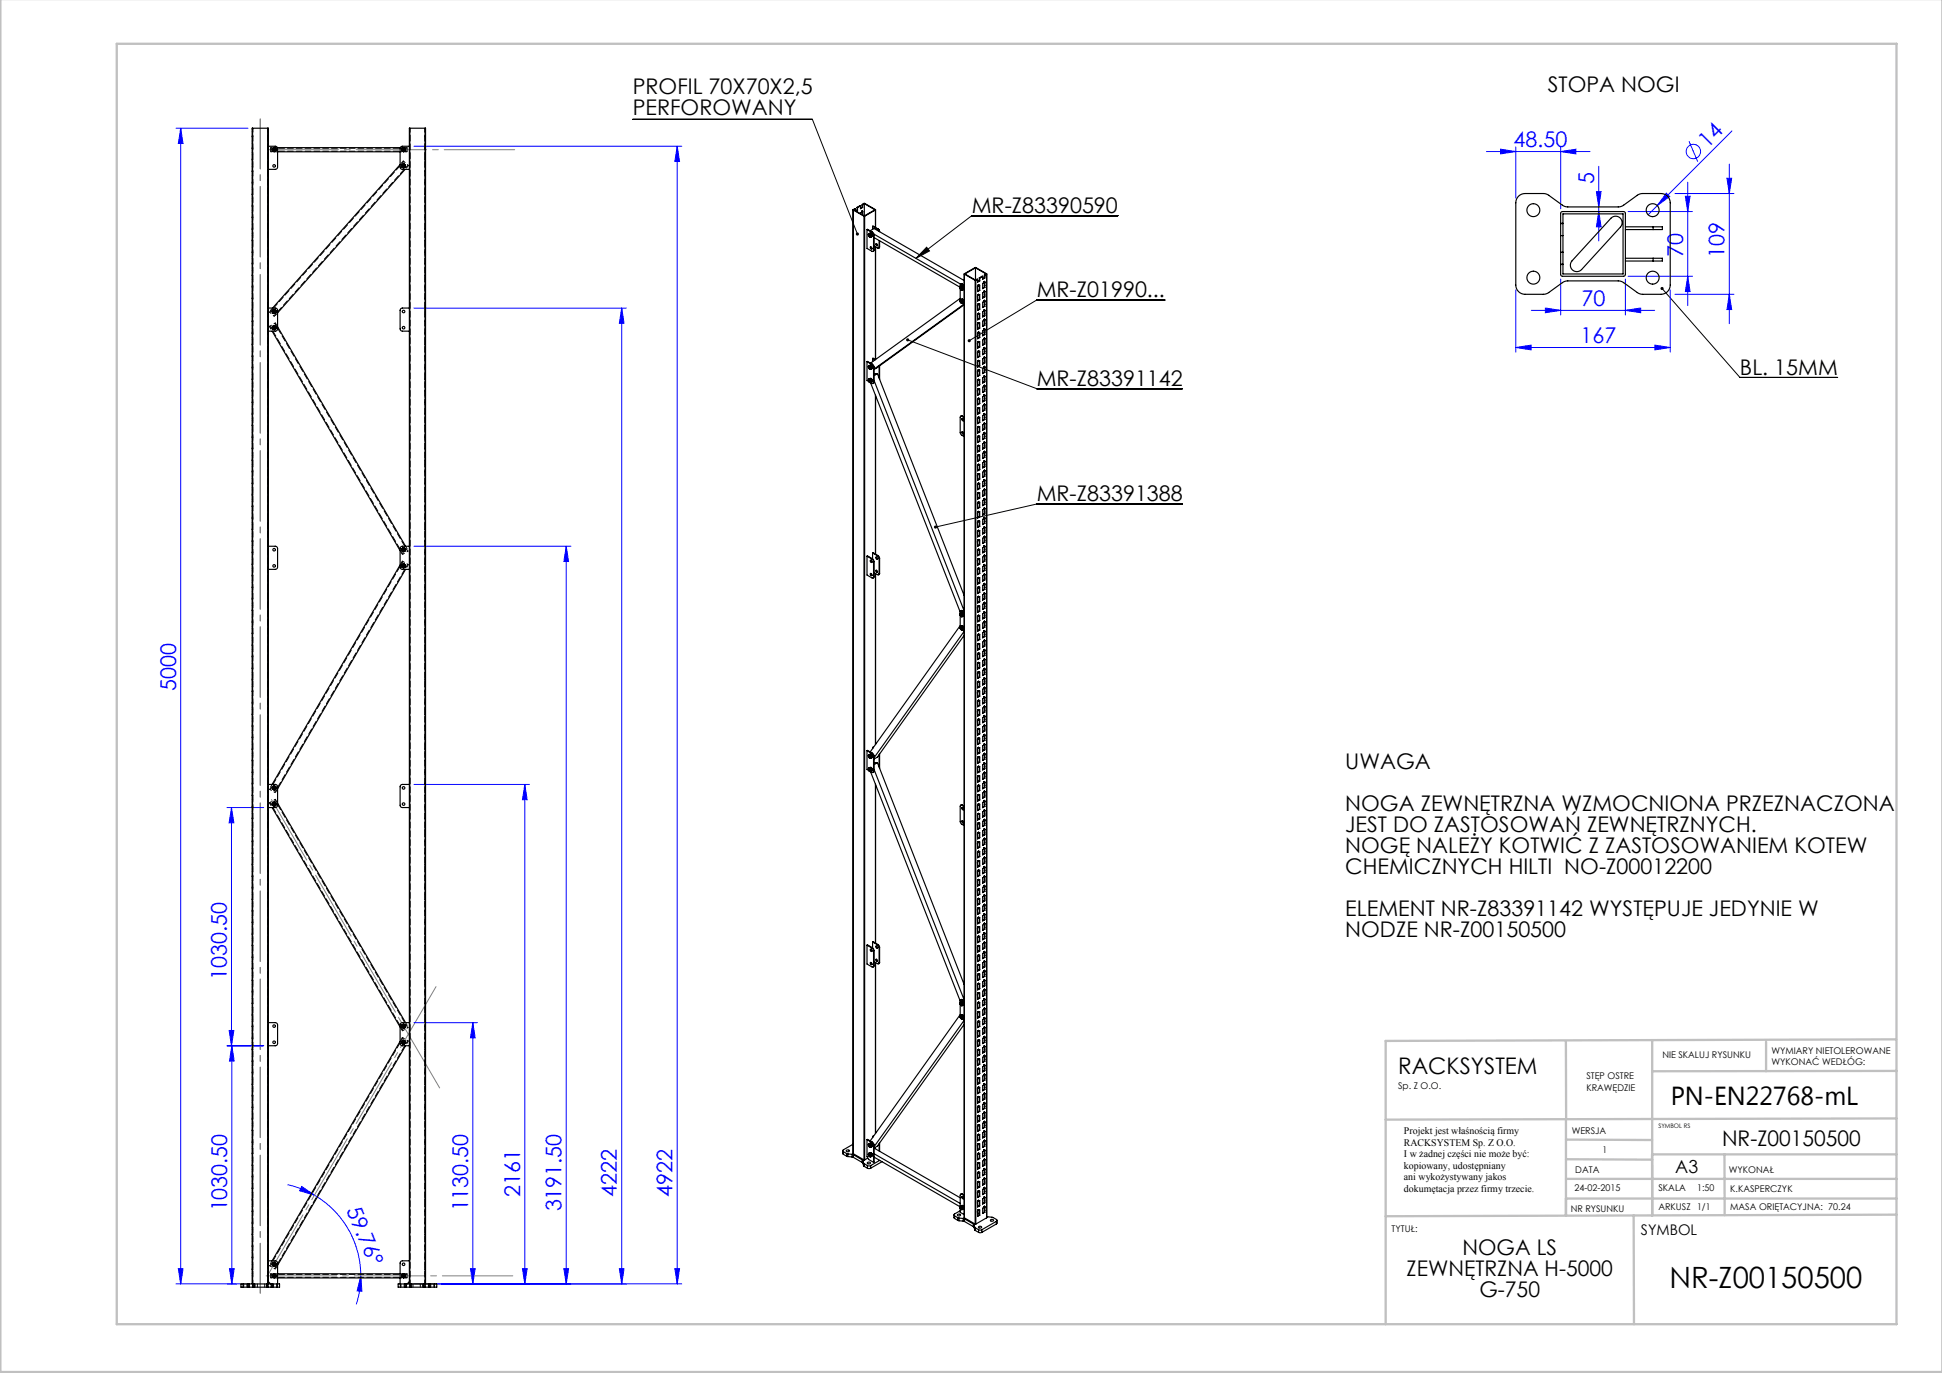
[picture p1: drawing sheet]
<svg xmlns="http://www.w3.org/2000/svg" width="420mm" height="297mm" viewBox="0 0 420 297" stroke-linecap="round" stroke-linejoin="round" font-family="sans-serif">
<defs><g id="words">
<text font-size="6.3" x="361.1" y="278.5">NR-Z00150500</text>
<text font-size="5.6" x="361.3" y="239.1">PN-EN22768-mL</text>
<text font-size="4.9" x="302.4" y="232.4">RACKSYSTEM</text>
<g font-size="4.7">
<text x="136.8" y="20.3">PROFIL 70X70X2,5</text>
<text x="334.7" y="20">STOPA NOGI</text>
<text x="136.8" y="24.8">PERFOROWANY</text>
<text x="210.2" y="46">MR-Z83390590</text>
<text x="224.2" y="64.3">MR-Z01990...</text>
<text x="224.2" y="83.4">MR-Z83391142</text>
<text x="376.3" y="81">BL. 15MM</text>
<text x="224.2" y="108.4">MR-Z83391388</text>
<text x="290.9" y="166.4">UWAGA</text>
<text x="290.9" y="175.5">NOGA ZEWNĘTRZNA WZMOCNIONA PRZEZNACZONA</text>
<text x="290.9" y="180">JEST DO ZASTOSOWAŃ ZEWNĘTRZNYCH.</text>
<text x="290.9" y="184.5">NOGĘ NALEŻY KOTWIĆ Z ZASTOSOWANIEM KOTEW</text>
<text x="290.9" y="189.1">CHEMICZNYCH HILTI NO-Z00012200</text>
<text x="290.9" y="198.1">ELEMENT NR-Z83391142 WYSTĘPUJE JEDYNIE W</text>
<text x="290.9" y="202.6">NODZE NR-Z00150500</text>
<text x="372.4" y="247.8">NR-Z00150500</text>
<text x="316.3" y="271.6">NOGA LS</text>
<text x="304.2" y="276.1">ZEWNĘTRZNA H-5000</text>
<text x="319.9" y="280.6">G-750</text>
</g>
<g font-size="4.7" fill="#00f">
<text x="327.4" y="31.8">48.50</text>
<text x="369.3" y="32.2" transform="rotate(-45 369.3 32.2)">14</text>
<text x="344.8" y="39.9" transform="rotate(-90 344.8 39.9)">5</text>
<text x="364" y="55.6" transform="rotate(-90 364 55.6)">70</text>
<text x="373" y="55.8" transform="rotate(-90 373 55.8)">109</text>
<text x="342" y="66.1">70</text>
<text x="341.8" y="74.2">167</text>
<text x="38.1" y="149.6" transform="rotate(-90 38.1 149.6)">5000</text>
<text x="49.1" y="211.9" transform="rotate(-90 49.1 211.9)">1030.50</text>
<text x="49.1" y="262.1" transform="rotate(-90 49.1 262.1)">1030.50</text>
<text x="74.8" y="261.6" transform="rotate(68 74.8 261.6)">59.76°</text>
<text x="101.2" y="262.1" transform="rotate(-90 101.2 262.1)">1130.50</text>
<text x="112.5" y="258.8" transform="rotate(-90 112.5 258.8)">2161</text>
<text x="121.4" y="262.1" transform="rotate(-90 121.4 262.1)">3191.50</text>
<text x="133.4" y="258.8" transform="rotate(-90 133.4 258.8)">4222</text>
<text x="145.4" y="258.9" transform="rotate(-90 145.4 258.9)">4922</text>
</g>
<text font-size="3.9" x="362.3" y="253.8">A3</text>
<text font-size="3.2" x="354.9" y="267.2">SYMBOL</text>
<g font-size="2.2">
<text x="303.6" y="245.3">Projekt jest właśnością firmy</text>
<text x="303.6" y="247.8">RACKSYSTEM Sp. Z O.O.</text>
<text x="303.6" y="250.3">I w żadnej części nie może być:</text>
<text x="303.6" y="252.8">kopiowany, udostępniany</text>
<text x="303.6" y="255.3">ani wykożystywany jakos</text>
<text x="303.6" y="257.8">dokumętacja przez firmy trzecie.</text>
</g>
<g font-size="2">
<text x="383.1" y="227.9">WYMIARY NIETOLEROWANE</text>
<text x="343.1" y="233.4">STĘP OSTRE</text>
<text x="359.5" y="228.9">NIE SKALUJ RYSUNKU</text>
<text x="383.1" y="230.4">WYKONAĆ WEDŁÓG:</text>
<text x="302.4" y="235.5">Sp. Z O.O.</text>
<text x="343.1" y="235.9">KRAWĘDZIE</text>
<text x="339.9" y="245.4">WERSJA</text>
<text x="346.6" y="249.5">1</text>
<text x="340.5" y="257.7">24-02-2015</text>
<text x="340.7" y="253.8">DATA</text>
<text x="358.7" y="257.7">SKALA</text>
<text x="367" y="257.7">1:50</text>
<text x="373.9" y="253.8">WYKONAŁ</text>
<text x="374.2" y="257.9">K.KASPERCZYK</text>
<text x="339.7" y="262.3">NR RYSUNKU</text>
<text x="358.7" y="261.7">ARKUSZ 1/1</text>
<text x="374.2" y="261.7">MASA ORIĘTACYJNA: 70.24</text>
<text x="301" y="266.4">TYTUŁ:</text>
</g>
<text font-size="1.3" x="358.7" y="244">SYMBOL RS</text>
</g></defs>
<g fill="none" stroke="#00f" stroke-width=".22">
<path d="M38.1 27.7h15.5M39.1 27.7v250M39.1 27.7l.5 3.3h-1zM89.5 31.6h58M146.5 31.6l.5 3.3h-1zM146.5 31.6v246.1M321.5 32.8h22.4M324.5 32.3l3.3 .5-3.3 .5zM327.8 31.8v11.1M337.5 32.8l3.3-.5v1zM337.5 31.8v13.4M345.8 36v16.1"/>
<path d="M365 39.4v26.7M365.3 30.6l1.9 4.4M373.5 38.6h1l-.5 3.3zM374 35.5v34.5M374.6 28.3l-18.2 18.2M345.3 41.5h1l-.5 3.3zM345.8 45.8l.5 3.3h-1zM352.1 45.8h13.9M352.1 59.8h13.9M360.4 41.8l.7 .7-2.7 2zM362.2 41.9h12.8M364.5 42.5h1l-.5 3.3z"/>
<path d="M365 59.8l.5 3.3h-1zM89.5 66.6h46M134.5 66.6l.5 3.3h-1zM134.5 66.6v211.1M327.8 75.2l3.3-.5v1zM327.8 62.7v13.5M327.8 75.2h33.4M331.2 67.1h26.7M334.2 66.6l3.3 .5-3.3 .5zM337.5 60.4v7.7M351.5 67.1l3.3-.5v1zM351.5 60.4v7.7"/>
<path d="M357.9 74.7l3.3 .5-3.3 .5zM361.2 62.7v13.5M362.2 63.7h12.8M374 63.7l.5 3.3h-1zM89.5 118.2h34M122.5 118.2v159.5M122.5 118.2l.5 3.3h-1zM49.1 174.7h7.9M50.1 174.7l.5 3.3h-1zM50.1 174.7v51.5M89.5 169.7h25M113.5 169.7l.5 3.3h-1z"/>
<path d="M113.5 169.7v108M49.1 226.2h7.9M49.6 222.9h1l-.5 3.3zM50.1 226.2l.5 3.3h-1zM50.1 226.2v51.5M89.5 221.2h13.8M102.3 221.2l.5 3.3h-1zM102.3 221.2v56.5M62.2 256.3a20.2 20.2 0 0 1 5.8 2.2M65.2 256.7l2.8 1.8-3.2-.9zM68 258.5a20.2 20.2 0 0 1 10 17.5M38.1 277.7h15.5"/>
<path d="M38.6 274.4h1l-.5 3.3zM49.6 274.4h1l-.5 3.3zM78 276l.3 3.3-1-.1zM78 276a20.2 20.2 0 0 1-.9 6.2M88.4 277.7h59.1M101.8 274.4h1l-.5 3.3zM113 274.4h1l-.5 3.3zM122 274.4h1l-.5 3.3zM134 274.4h1l-.5 3.3zM146 274.4h1l-.5 3.3z"/>
<circle cx="366.2" cy="32.8" r="1.56"/>
</g>
<path d="M136.8 25.8h38.9l9.7 24.8M200.4 53.5l.6 .8-2.9 1.6zM241.8 46.7h-31.7l-12 9.2M196.3 73.5l27.9 10.6h31.6M251.9 64.9h-27.7l-14.6 8.8M359.5 62.4l16.8 19.3h21.1M255.8 109h-31.6l-21.9 5" fill="none" stroke="#000" stroke-width=".22"/>
<path d="M94.8 212.6l-37.4 64.2" fill="none" stroke="#808080" stroke-width=".22" stroke-dasharray="15.2 1.3 1.3 1.3" stroke-dashoffset="-1"/>
<path d="M95.1 235.3l-36.4-62.4" fill="none" stroke="#808080" stroke-width=".22" stroke-dasharray="15.2 1.3 1.3 1.3" stroke-dashoffset=".1"/>
<path d="M56.3 25.7v254M56.3 279.7v-254" fill="none" stroke="#808080" stroke-width=".22" stroke-dasharray="15.2 1.3 1.3 1.3" stroke-dashoffset="4.4"/>
<path d="M111.1 276h-53.7" fill="none" stroke="#808080" stroke-width=".22" stroke-dasharray="15.2 1.3 1.3 1.3" stroke-dashoffset="-.1"/>
<path d="M112.1 32.4h-54.9" fill="none" stroke="#808080" stroke-width=".22" stroke-dasharray="15.2 1.3 1.3 1.3" stroke-dashoffset="-.7"/>
<g fill="none" stroke="#c0c0c0" stroke-width=".5">
<path d="M.1 -.1v296.9h419.9M25.2 9.5h385v276.9h-385zM338.7 225.2v16.9M357.3 225v37.9v-13.2M382 225.4v6.3M410.1 224.8l-110.4 .4v61.2M410.1 231.7h-52.8M338.7 259.3h71.5M338.7 255h71.5M338.7 250.8l18.6 .1M338.7 246.5l18.6 .1M338.7 242.1v20.9"/>
<path d="M357.3 249.7h52.9M373 249.7v13.2M410.1 241.9l-110.4 .3M353.3 262.9l.1 23.5M410.2 262.7l-110.5 .4"/>
</g>
<path d="M359.2 62.2a.34 .34 0 0 0 .1 .5 .34 .34 0 0 0 .5-.3 .34 .34 0 0 0-.5-.3l.2 .3zM185.2 50.4v.4l.4 .1-.2-.3 .2 .3 .1-.1v-.4zM200.4 53.5l.6 .8-2.9 1.6zM209.4 73.5l-.1 .4 .3-.2-.3 .2a.34 .34 0 0 0 .5 .1 .34 .34 0 0 0 .1-.5 .34 .34 0 0 0-.5 0zM196.1 73.3l-.1 .1 .3 .1-.3-.1a.34 .34 0 0 0 .3 .5 .34 .34 0 0 0 .3-.5 .34 .34 0 0 0-.5-.1zM202.1 113.8l-.1 .3 .3-.1-.3 .1a.34 .34 0 0 0 .5 .2 .34 .34 0 0 0 .1-.5 .34 .34 0 0 0-.5 0z" fill="#000"/>
<g fill="#00f">
<path d="M360.4 41.8l.7 .7-2.7 2z"/>
<path d="M78 276l.3 3.3-1-.1zM65.2 256.7l2.8 1.8-3.2-.9z"/>
<path d="M327.8 75.2l3.3-.5v1zM357.9 74.7l3.3 .5-3.3 .5zM324.5 32.3l3.3 .5-3.3 .5zM337.5 32.8l3.3-.5v1z"/>
<path d="M334.2 66.6l3.3 .5-3.3 .5zM351.5 67.1l3.3-.5v1z"/>
<path d="M49.6 274.4h1l-.5 3.3zM50.1 226.2l.5 3.3h-1zM49.6 222.9h1l-.5 3.3zM50.1 174.7l.5 3.3h-1zM101.8 274.4h1l-.5 3.3zM102.3 221.2l.5 3.3h-1zM113 274.4h1l-.5 3.3zM113.5 169.7l.5 3.3h-1zM122 274.4h1l-.5 3.3zM122.5 118.2l.5 3.3h-1zM134 274.4h1l-.5 3.3zM134.5 66.6l.5 3.3h-1zM374 63.7l.5 3.3h-1zM373.5 38.6h1l-.5 3.3z"/>
<path d="M345.8 45.8l.5 3.3h-1zM345.3 41.5h1l-.5 3.3z"/>
<path d="M39.1 27.7l.5 3.3h-1zM38.6 274.4h1l-.5 3.3zM146.5 31.6l.5 3.3h-1zM146 274.4h1l-.5 3.3z"/>
<path d="M364.5 42.5h1l-.5 3.3zM365 59.8l.5 3.3h-1z"/>
</g>
<g fill="none" stroke="#000" stroke-width=".25">
<path d="M54.6 27.7l-.1 250M54.6 27.7v250.7M54.6 27.7h3.3M57.9 27.7l.1 250M57.9 27.7v250M58 31.6h1.6l.3 .3 .1 .2v4.2l-.4 .3h-1.6M58.9 32.4l.2 .3M58.9 32.4v.2l.2 .1M59.1 32.7h.4M59.1 32l-.2 .4M59.1 32h.4M59.1 32l-.2 .2v.2"/>
<path d="M59.1 32l.2-.1 .2 .1M59.1 32.7l.2 .1 .2-.1M59.5 32l.2 .4M59.5 32l.2 .2v.2M59.7 32.4l-.2 .3M59.7 32.4v.2l-.2 .1M60 31.9h26.6M60 32.8h26.5M86.5 35.6l-27.5 31M86.9 35.9v.2l.2 .1M86.9 35.9l.2 .3M86.9 32.4l.2 .3"/>
<path d="M86.9 32.4v.2l.2 .1M87.1 36.2l.2 .1 .2-.1M87.1 36.2h.4M87.1 35.5l.2-.1 .2 .1M87.1 35.5h.4M87.1 35.5l-.2 .4M87.1 35.5l-.2 .2v.2M87.1 32.7h.4M87.1 32l-.2 .4M87.1 32h.4M87.1 32l.2-.1 .2 .1M87.1 32.7l.2 .1 .2-.1"/>
<path d="M87.1 32l-.2 .2v.2M87.5 35.5l.2 .2v.2M87.5 35.5l.2 .4M87.5 32l.2 .4M87.5 32l.2 .2v.2M87.6 36.6l-27.6 31.1M87.7 35.9l-.2 .3M87.7 35.9v.2l-.2 .1M87.7 32.4l-.2 .3M87.7 32.4v.2l-.2 .1M88.5 31.6h-1.6l-.3 .3-.1 .2 .1 4.2 .3 .3h1.6M88.6 27.7l-.1 250"/>
<path d="M88.6 27.7h3.3M88.6 27.7v250.7M91.9 27.7l.1 250M91.9 27.7v250.7M184.5 45.4v204.2M184.5 45.4l2.4 1.4M185 45.2l-.5 .2M185 45.2l-.4 .2 2.3 1.3M185 45.2v.4M185.4 45.5h.1M185.4 44.9h.1M185.4 44.9v.6"/>
<path d="M185.4 45.5l-.3 .1M185.5 45.5l-.3 .2M185.5 44.9v.6M186.1 44.5l-.6 .4M186.1 44.5v.6l.5-.2M186.1 44.5l-.7 .4M186.4 45.7h.1M186.4 45.6v.1M186.4 45.7l.1 .1M186.5 44.4l.1 .1M186.5 44.8l.1 .1M186.5 44.8l-.4 .2"/>
<path d="M186.5 44.4v.4M186.5 44.2l.5-.2 2.3 1.3M186.5 44.2l.1 .1M186.5 44.2v.2M186.5 45.8v.6M186.5 45.8v-.2l-.2 .1-.2 .5M186.5 45.8h.1M186.5 45.8l.1 .7M186.6 44.5v.4M186.6 44.3v.2M186.9 46.8h.1M186.9 46.8v204.1"/>
<path d="M186.9 44.1l2.3 1.3-2.3 1.3M186.9 44.1l-.3 .2M186.9 44.1v2.6M187 46.8v204.1M187.5 49.7v4l1.1 .7 .3-.1v-.2M187.5 49.7l1.2 .5M187.5 49.7l1.1 .6M187.8 50.8l.2 .4M187.8 50.6h.2M187.8 50.6v.2M188 51.2l.2 .1M188 50.6l-.2 .2"/>
<path d="M188 50.6l.2 .2M188 50.7a.2 .2 0 0 1 .2 0 .2 .2 0 0 1 .1 .3 .2 .2 0 0 1-.3 .1zM188 50.9h.1M188 50.8l.3 .2M188.1 51.1h.1M188.1 50.6l.1 .2M188.1 50.6h-.1M188.2 49.9l.8-.5 19.5 11.3M188.2 53.4a.23 .23 0 0 1 .3 .2 .23 .23 0 0 1-.1 .3zM188.2 50.8l.2 .1M188.2 50.8l.2 .3M188.3 51l-.1 .1"/>
<path d="M188.3 53.4l.3 .4M188.4 50.4l.3 .4M188.4 50.4l-.6 .2M188.4 50.4l-.3 .2M188.4 51.1l-.2 .2M188.4 51.1v.2M188.4 50.9v.2M188.4 51.3h-.2M188.6 50.3l.3 .6M188.7 50.8v.3l-.3 .2M188.7 50.8l-.3 .1M188.7 50.2l.3 .6"/>
<path d="M188.7 50.2l-.1 .1M188.7 49v.6M188.7 49l1.1 .6M188.7 49l1.2 .5M188.9 50.9v3.2M189 50.6l18.8 10.9 .3-.1M189 53.2l.9 .5 .2-.2M189 54.1l-.2 .3M189 51.4l18.6 10.7M189 50.8v3.3M189 54.1h-.1M189 50.8l-.1 .1"/>
<path d="M189.3 45.3l-2.3 1.5M189.3 53.4v24.4l-.6-.3M189.4 45.4v3.8M189.4 52.7a.23 .23 0 0 1 .4 .2 .23 .23 0 0 1-.2 .3zM189.5 52.7l.3 .4M189.8 49.6l.3 .5M189.9 49.5l.3 .6M189.9 49.5l-.1 .1M189.9 49.5l.3 .4M189.9 49.5h.1M190.1 52v1.5M190.2 49.9v.1"/>
<path d="M190.2 49.9h.1M190.2 53.4l-.2 .3M190.2 52.1v1.3M190.2 53.4l-.1 .1M208.5 59.3l.1 204.1M211 57.9l-2.3 1.4 2.3 1.3M211 57.9l2.3 1.4-.4 .2M211 57.9v2.7M212.5 59.8l-.7 .3M212.5 59.8l-.6 .4M212.5 59.8v.6l.5-.3M212.9 59.7h.1"/>
<path d="M212.9 59.7v.4M212.9 59.5h.1M212.9 59.5v.2M213 59.7v.4M213 59.5v.2M213.4 59.3l-2.4-1.4-2.5 1.3 2.4 1.4M213.4 59.3l-.4 .2M213.4 59.3v204.1M328.4 42.4l.7-.4 .7-.1h4.4l.7 .3 3.1 2.3 .9 .3h11.1l1-.3 3.7-2.5 4.5-.1a2 2 0 0 1 2 2v17.8a2 2 0 0 1-2 2l-4.5-.1-3.7-2.5-1-.3h-11.2l-.8 .3-3.6 2.5-4.6 .1a2 2 0 0 1-2-2v-17.8l.2-.8zM337.5 54.6h.5M337.5 51h.5M337.5 57.2h.5"/>
<path d="M337.5 48.3h.5M337.5 48.4h.5M337.6 45.9l.3-.1h13.2l.3 .1 .1 .3v13.2l-.1 .2-.3 .2h-13.2l-.3-.2-.1-.2v-13.2zM338 46.3h13v13h-13zM348.4 47.2a1.4 1.4 0 0 1 2-.1 1.4 1.4 0 0 1 .1 2l-8.4 9.2a1.4 1.4 0 0 1-2 .1 1.4 1.4 0 0 1-.1-2zM351.5 56.5h6M351.5 55.9h6M351.5 49.1h6M351.5 49.7h6M357.5 55.9h2v.6h-2M357.5 49.1h2v.6h-2M357.5 49.1v.6"/>
<path d="M357.5 55.9v.6M58 66.6h1.6l.3 .2 .1 .3v4.2l-.4 .3h-1.6M58.9 71.6l27.6 47.5M58.9 67.4l.2 .3M58.9 67.4v.2l.2 .1M58.9 70.9l.2 .3M58.9 70.9v.2l.2 .1M59.1 67.7l.2 .1 .2-.1M59.1 67.7h.4M59.1 67l-.2 .4M59.1 67l-.2 .2v.2M59.1 67h.4"/>
<path d="M59.1 67l.2-.1 .2 .1M59.1 70.5l.2-.1 .2 .1M59.1 70.5h.4M59.1 70.5l-.2 .4M59.1 70.5l-.2 .2v.2M59.1 71.2h.4M59.1 71.2l.2 .1 .2-.1M59.5 67l.2 .4M59.5 67l.2 .2v.2M59.5 70.5l.2 .2v.2M59.5 70.5l.2 .4M59.7 67.4l-.2 .3"/>
<path d="M59.7 67.4v.2l-.2 .1M59.7 70.9v.2l-.2 .1M59.7 70.9l-.2 .3M60 70.7l27.7 47.5M88.5 66.6h-1.6l-.2 .2-.2 .3 .1 4.2 .3 .3h1.6M187.5 78.2l1.2 .6M187.5 78.2v4.1l.4 .3M187.5 78.2l1.1 .6M187.8 79.4l.2 .3M187.8 79.2h.2M187.8 79.2v.2M188 79.7l.2 .2"/>
<path d="M188 79.2l-.2 .2M188 79.2l.2 .1M188 79.3a.2 .2 0 0 1 .2 0 .2 .2 0 0 1 .1 .3 .2 .2 0 0 1-.3 0zM188 79.4h.1M188.1 79.7h.1M188.1 79.1l.1 .2M188.1 79.1l-.1 .1M188.2 79.3l.2 .2M188.2 79.3l.2 .4M188.4 79l.3 .3M188.4 79l-.6 .2M188.4 79l-.3 .1"/>
<path d="M188.4 79.7l-.2 .2M188.4 79.7v.2M188.4 79.5v.2M188.4 79.9h-.2M188.6 78.8l.3 .7M188.7 79.3v.4l-.3 .2M188.7 79.3l-.3 .2M188.7 78.8l.3 .6M188.7 78.8h-.1M188.7 77.5v.7M188.7 77.5l.5 .3M188.9 79.5v3.2"/>
<path d="M189 79.4v3.3M189 79.4l-.1 .1M190.1 79.2v2.6M190.2 79.1v2.9M207.6 65.1l.2 .3M207.6 62.2l.2 .4M207.6 64.9h.2M207.6 64.9v.2M207.6 62h.2M207.6 62v.2M207.7 64.5l-19.4 14.1M207.7 62.4v2.5"/>
<path d="M207.8 65.4l.2 .2M207.8 64.9l-.2 .2M207.8 64.9l.2 .1M207.8 62.6l.2 .1M207.8 62l-.2 .2M207.8 62l.2 .2M207.8 65a.2 .2 0 0 1 .2 0 .2 .2 0 0 1 .1 .3 .2 .2 0 0 1-.3 0zM207.8 62.2a.2 .2 0 0 1 .2 0 .2 .2 0 0 1 .1 .2 .2 .2 0 0 1-.3 .1zM207.8 62.3h.1M207.8 65.1h.1M207.8 65l.2 .1v.3M207.8 62.2l.2 .1v.3"/>
<path d="M207.9 65.4h.1M207.9 62.5h.1M207.9 64.8l.1 .2M207.9 64.8l-.1 .1M207.9 62l.1 .2M207.9 62h-.1M208 61.5h-.3v.5M208 61.5l.5 .3M208 65l.2 .2M208 65l.2 .4M208 62.2l.2 .1M208 62.2l.2 .3"/>
<path d="M208.1 65.6l.4 .3M208.1 61.4l.4 .3M208.1 61.4l-.1 .1M208.2 64.7l.3 .4M208.2 64.7l-.6 .2M208.2 61.8l.3 .4M208.2 61.8l-.6 .2M208.2 64.7l-.3 .1M208.2 61.8l-.3 .2M208.2 65.4l-.2 .2M208.2 65.4v.2M208.2 62.5l-.2 .2"/>
<path d="M208.2 62.5v.2M208.2 65.2v.2M208.2 65.6h-.2M208.2 62.3v.2M208.2 62.7h-.2M208.4 65.8l-19.4 14M208.5 65.1v.3l-.3 .2M208.5 62.2v.4l-.3 .1M208.5 65.1l-.3 .1M208.5 62.2l-.3 .1M208.5 65.9l-19.5 14M210.9 60.6h.1"/>
<path d="M210.9 60.6v204.2M211 60.6v204.2M211.4 60.4l-.4 .2M211.4 60.4v.6l.5-.2M211.4 61.9v1.2l.5-.3M211.4 64v1.1l.5-.2M211.4 70.1v1.1l.5-.2M211.4 72.1v1.2l.5-.3M211.4 78.3v1.1l.5-.3M211.5 78.2h.1M211.5 72.1h.1M211.5 70.1h.1"/>
<path d="M211.5 63.9h.1M211.5 61.9h.1M211.6 61.7h.1M211.6 63.8h.1M211.6 65.8h.1M211.6 67.8h.1M211.6 69.9h.1M211.6 71.9v.1M211.6 74h.1M211.6 76h.1M211.6 78.1h.1M211.6 61.7l.1 .1"/>
<path d="M211.6 67.8l.1 .1M211.6 71.9l.1 .1M211.6 63.7v.1M211.6 65.7v.1M211.6 69.8v.1M211.6 71.9h.1M211.6 73.9v.1M211.6 75.9v.1M211.6 78v.1M211.6 65.8v.1M211.6 76v.1M211.6 65.8l.1 .1"/>
<path d="M211.6 69.9l.1 .1M211.6 76l.1 .1M211.6 76.1h.1M211.6 76.1v-.2l-.2 .3v1.2l.5-.3M211.6 74v-.1l-.2 .3v1.1l.5-.2M211.6 65.9h.1M211.6 65.9v-.2l-.2 .3v1.2l.5-.3M211.6 63.8v-.2l-.1 .3M211.6 69.9v-.1l-.1 .3M211.6 78.1v-.2l-.1 .3M211.7 72l-.1-.2-.1 .3M211.7 67.9l-.1-.2-.2 .4v1.1l.5-.3"/>
<path d="M211.7 61.8l-.1-.2-.1 .3M211.7 61.8l.2-.1v1.1M211.7 63.8l.2-.1v1.2M211.7 65.9l.2-.1v1.1M211.7 67.9l.2-.1v1.1M211.7 70l.2-.2v1.2M211.7 72l.2-.1v1.1M211.7 74l.2-.1v1.2M211.7 76.1l.2-.1v1.1M211.7 78.1l.2-.1v1.1M211.8 66.8l-.4 .3M211.8 60.1l.1 .1"/>
<path d="M211.8 60.7l.1 .1M211.8 60.1v.6M211.8 61.7v1.1M211.8 63.8v1M211.8 65.8v1M211.8 67.8v1.1M211.8 69.9v1M211.8 71.9v1.1M211.8 74v1M211.8 76v1.1M211.8 78.1v1M211.8 60.7l-.4 .2"/>
<path d="M211.8 62.8h.1M211.8 62.8l-.4 .2M211.8 64.8l.1 .1M211.8 64.8l-.4 .2M211.8 66.8l.1 .1M211.8 68.9h.1M211.8 68.9l-.4 .2M211.8 70.9l.1 .1M211.8 70.9l-.4 .2M211.8 73h.1M211.8 73l-.4 .2M211.8 75l.1 .1"/>
<path d="M211.8 75l-.4 .2M211.8 77.1h.1M211.8 77.1l-.4 .2M211.8 79.1h.1M211.8 79.1l-.4 .2M211.9 60.2v.6M212.9 61h.1M212.9 63h.1M212.9 65.1h.1M212.9 67.1h.1M212.9 69.2h.1M212.9 71.2h.1"/>
<path d="M212.9 73.2h.1M212.9 75.3h.1M212.9 77.3h.1M212.9 79.4h.1M212.9 73.2l.1 .1M212.9 77.3l.1 .1M212.9 60.9v.1M212.9 62.9v.1M212.9 65v.1M212.9 67v.1M212.9 69.1v.1M212.9 71.1v.1"/>
<path d="M212.9 75.2v.1M212.9 77.2v.1M212.9 79.3v.1M212.9 63l.1 .1M212.9 67.1l.1 .1M212.9 71.2l.1 .1M212.9 61.7l.1 .1M212.9 60.1h.1M212.9 60.1l-.4 .2M212.9 61.7v.4M212.9 63.8v.4M212.9 65.8v.4"/>
<path d="M212.9 67.8v.5M212.9 69.9v.4M212.9 71.9v.4M212.9 74v.4M212.9 76v.4M212.9 78.1v.4M212.9 62.1l.1 .1M212.9 62.1l-.4 .2M212.9 63.8h.1M212.9 64.2h.1M212.9 64.2l-.4 .2M212.9 65.8l.1 .1"/>
<path d="M212.9 66.2l.1 .1M212.9 66.2l-.4 .2M212.9 67.8l.1 .1M212.9 68.3h.1M212.9 68.3l-.4 .2M212.9 69.9h.1M212.9 70.3h.1M212.9 70.3l-.4 .2M212.9 71.9l.1 .1M212.9 72.3l.1 .1M212.9 72.3l-.4 .3M212.9 74h.1"/>
<path d="M212.9 74.4h.1M212.9 74.4l-.4 .2M212.9 76l.1 .1M212.9 76.4l.1 .1M212.9 76.4l-.4 .2M212.9 78.1h.1M212.9 78.5h.1M212.9 78.5l-.4 .2M212.9 61v.7M212.9 65.1v.7M212.9 69.2v.7M212.9 73.3v.7"/>
<path d="M212.9 77.4v.7M212.9 79.4v.7M212.9 75.3v.7M212.9 71.2v.7M212.9 67.2v.6M212.9 63.1v.7M212.9 63.1h.1M212.9 63.1v-.2l-.4 .4v1.2l.5-.3M212.9 67.2h.1M212.9 67.2v-.2l-.4 .4v1.2l.5-.3M212.9 71.2v-.1l-.4 .4v1.2l.5-.3M212.9 75.3v-.2l-.4 .5v1.1l.5-.2"/>
<path d="M212.9 79.4v-.2l-.4 .5v1.1l.5-.2M212.9 77.4h.1M212.9 77.4v-.2l-.4 .4v1.2l.5-.3M212.9 69.2v-.2l-.4 .5v1.1l.5-.3M212.9 61v-.1l-.4 .4v1.1l.5-.2M213 73.3l-.1-.2-.4 .5v1.1l.5-.3M213 65.1l-.1-.2-.4 .5v1.1l.5-.2M213 63.1v.7M213 67.2v.7M213 71.3v.7M213 75.3v.8M213 79.4v.7"/>
<path d="M213 77.4v.7M213 73.3v.7M213 69.2v.7M213 65.1v.8M213 61v.8M213 61.8v.4M213 63.8v.4M213 65.9v.4M213 67.9v.4M213 69.9v.4M213 72v.4M213 74v.4"/>
<path d="M213 76.1v.4M213 78.1v.4M187.8 82.2l.2 .4M187.8 82h.2M187.8 82v.2M188 82.6l.2 .2M188 82l-.2 .2M188 82l.2 .2M188 82.2a.2 .2 0 0 1 .2 0 .2 .2 0 0 1 .1 .2 .2 .2 0 0 1-.3 .1zM188 82.3h.1M188 82.2l.2 .1v.3M188.1 82.6h.1"/>
<path d="M188.1 82l.1 .2M188.1 82h-.1M188.2 82.2l.2 .1M188.2 82.2l.2 .4M188.3 82.8l19.4 49.6M188.4 81.9l.3 .3M188.4 81.9l-.6 .1M188.4 81.9l-.3 .1M188.4 82.6l-.2 .2M188.4 82.6v.1M188.4 82.3v.3M188.4 82.7l-.2 .1"/>
<path d="M188.7 82.2v.4l-.3 .1M188.7 82.2l-.3 .1M188.9 82.7l-.1 .3-.5-.2M189 82.7l-.2 .3M189 82.3l19.5 49.9M189 82.7h-.1M189.3 85.5l.1 34.4M189.8 80.8l-.8 .4 .6-.3h-.6M189.8 80.8l-.8 .1M189.8 80.8l18.7 48.1M190.2 82h.1M208 90.1h-.2l-.1 .1v3.4l.2 .4 .6 .5"/>
<path d="M208 90.1l.5 .3M208 90.6a.23 .23 0 0 1 .3 .1 .23 .23 0 0 1-.1 .3zM208 93.4a.23 .23 0 0 1 .3 .2 .23 .23 0 0 1-.1 .3zM208.1 90.5l.3 .5M208.1 93.4l.3 .4M208.1 90l-.3 .1M208.1 90l-.1 .1M208.1 90l.4 .3M211.4 80.3v1.2l.5-.3M211.4 86.4v1.2l.5-.3M211.4 88.5v1.1l.5-.2M211.4 94.6v1.1l.5-.2"/>
<path d="M211.4 96.6v1.2l.5-.3M211.5 96.6h.1M211.5 94.6h.1M211.5 88.4h.1M211.5 86.4h.1M211.5 80.3h.1M211.6 80.1h.1M211.6 82.1l.1 .1M211.6 84.2h.1M211.6 86.2h.1M211.6 88.3h.1M211.6 90.3l.1 .1"/>
<path d="M211.6 92.3h.1M211.6 94.4h.1M211.6 96.4l.1 .1M211.6 98.5h.1M211.6 80.1l.1 .1M211.6 92.3l.1 .1M211.6 80v.1M211.6 82.1h.1M211.6 84.1v.1M211.6 88.2v.1M211.6 90.2v.1M211.6 94.3v.1"/>
<path d="M211.6 96.4h.1M211.6 98.4v.1M211.6 82.1v.1M211.6 86.2v.1M211.6 90.3v.1M211.6 96.4v.1M211.6 86.2l.1 .1M211.6 94.4l.1 .1M211.6 98.5l.3-.1v1.2M211.6 98.5v-.1l-.2 .3v1.1l.5-.2M211.6 96.5h.1M211.6 90.4h.1"/>
<path d="M211.6 90.4v-.2l-.2 .3v1.2l.5-.3M211.6 86.3h.1M211.6 84.2v-.1l-.2 .3v1.1l.5-.2M211.6 82.2h.1M211.6 82.2v-.2l-.2 .4v1.1l.5-.3M211.6 96.5v-.2l-.1 .3M211.6 86.3v-.2l-.1 .3M211.6 94.4v-.1l-.1 .3M211.7 92.4l-.1-.2-.2 .4v1.1l.5-.3M211.7 88.3l-.1-.2-.1 .3M211.7 80.2l-.1-.2-.1 .3M211.7 80.2l.2-.2v1.2"/>
<path d="M211.7 82.2l.2-.1v1.1M211.7 84.2l.2-.1v1.2M211.7 86.3l.2-.1v1.1M211.7 88.3l.2-.1v1.2M211.7 90.4l.2-.2v1.2M211.7 92.4l.2-.1v1.1M211.7 94.5l.2-.2v1.2M211.7 96.5l.2-.1v1.1M211.8 80.1v1M211.8 82.1v1.1M211.8 84.2v1M211.8 86.2v1.1"/>
<path d="M211.8 88.3v1M211.8 90.3v1M211.8 92.3v1.1M211.8 94.4v1M211.8 96.4v1.1M211.8 98.5v1M211.8 81.1l.1 .1M211.8 81.1l-.4 .2M211.8 83.2h.1M211.8 83.2l-.4 .2M211.8 85.2l.1 .1M211.8 85.2l-.4 .2"/>
<path d="M211.8 87.3h.1M211.8 87.3l-.4 .2M211.8 89.3l.1 .1M211.8 89.3l-.4 .2M211.8 91.3l.1 .1M211.8 91.3l-.4 .3M211.8 93.4h.1M211.8 93.4l-.4 .2M211.8 95.4l.1 .1M211.8 95.4l-.4 .2M211.8 97.5h.1M211.8 97.5l-.4 .2"/>
<path d="M211.8 99.5l.1 .1M211.8 99.5l-.4 .2M212.9 81.4h.1M212.9 83.5h.1M212.9 85.5h.1M212.9 87.5h.1M212.9 89.6h.1M212.9 91.6h.1M212.9 93.7h.1M212.9 95.7h.1M212.9 97.7h.1M212.9 99.8h.1"/>
<path d="M212.9 81.4l.1 .1M212.9 93.6l.1 .1M212.9 97.7l.1 .1M212.9 81.3v.1M212.9 83.4h.1M212.9 85.4v.1M212.9 87.4v.1M212.9 89.5v.1M212.9 91.5v.1M212.9 93.6h.1M212.9 95.6v.1M212.9 97.6v.1"/>
<path d="M212.9 99.7v.1M212.9 87.5l.1 .1M212.9 91.6l.1 .1M212.9 95.7l.1 .1M212.9 92.7l.1 .1M212.9 80.1v.4M212.9 82.1v.4M212.9 84.2v.4M212.9 86.2v.4M212.9 88.3v.4M212.9 90.3v.4M212.9 92.3v.4"/>
<path d="M212.9 94.4v.4M212.9 96.4v.4M212.9 98.5v.4M212.9 80.1h.1M212.9 80.5l.1 .1M212.9 80.5l-.4 .2M212.9 82.1l.1 .1M212.9 82.5l.1 .1M212.9 82.5l-.4 .3M212.9 84.2h.1M212.9 84.6h.1M212.9 84.6l-.4 .2"/>
<path d="M212.9 86.2l.1 .1M212.9 86.6l.1 .1M212.9 86.6l-.4 .2M212.9 88.3h.1M212.9 88.7h.1M212.9 88.7l-.4 .2M212.9 90.3l.1 .1M212.9 90.7l.1 .1M212.9 90.7l-.4 .2M212.9 92.3l.1 .1M212.9 92.7l-.4 .3M212.9 94.4h.1"/>
<path d="M212.9 94.8h.1M212.9 94.8l-.4 .2M212.9 96.4l.1 .1M212.9 96.8l.1 .1M212.9 96.8l-.4 .2M212.9 98.5h.1M212.9 98.9h.1M212.9 98.9l-.4 .2M212.9 81.4v.7M212.9 85.5v.7M212.9 89.6v.7M212.9 93.7v.7"/>
<path d="M212.9 97.8v.7M212.9 99.8v.7M212.9 95.7v.7M212.9 91.7v.6M212.9 87.6v.7M212.9 83.5v.7M212.9 83.5v-.2l-.4 .5v1.1l.5-.3M212.9 87.6h.1M212.9 87.6v-.2l-.4 .4v1.2l.5-.3M212.9 91.7h.1M212.9 91.7v-.2l-.4 .4v1.2l.5-.3M212.9 95.7v-.1l-.4 .4v1.1l.5-.2"/>
<path d="M212.9 99.8v-.2l-.4 .5v1.1l.5-.2M212.9 93.7v-.2l-.4 .5v1.1l.5-.3M212.9 89.6v-.2l-.4 .5v1.1l.5-.2M212.9 85.5v-.2l-.4 .5v1.1l.5-.2M213 97.8l-.1-.2-.4 .4v1.2l.5-.3M213 81.5l-.1-.2-.4 .4v1.2l.5-.3M213 83.5v.7M213 87.6v.7M213 91.7v.7M213 95.8v.7M213 99.8v.8M213 97.8v.7"/>
<path d="M213 93.7v.7M213 89.6v.8M213 85.5v.8M213 81.5v.7M213 80.1v.5M213 82.2v.4M213 84.2v.4M213 86.3v.4M213 88.3v.4M213 90.4v.4M213 92.4v.4M213 94.4v.4"/>
<path d="M213 96.5v.4M213 98.5v.4M58 118.2h1.6l.3 .1 .1 .4v4.2l-.4 .3h-1.6M86.9 118.9l.2 .4M86.9 118.9v.2l.2 .2M87.1 118.6l.2-.2 .2 .2M87.1 118.6h.4M87.1 119.3l.2 .1 .2-.1M87.1 119.3h.4M87.1 118.6l-.2 .1v.2M87.1 118.6l-.2 .3M87.5 118.6l.2 .1v.2"/>
<path d="M87.5 118.6l.2 .3M87.7 118.9l-.2 .4M87.7 118.9v.2l-.2 .2M88.5 118.2h-1.6l-.2 .1-.2 .4 .1 4.2 .3 .3h1.6M188.7 119.6v1.3M188.7 119.6l1.1 .6M188.7 119.6l1.2 .6M211.4 102.8v1.1l.5-.3M211.4 104.8v1.1l.5-.2M211.4 110.9v1.2l.5-.3M211.4 113v1.1l.5-.3M211.4 119.1v1.1l.5-.2"/>
<path d="M211.5 119.1h.1M211.5 112.9h.1M211.5 110.9h.1M211.5 104.8h.1M211.5 102.7h.1M211.6 100.5h.1M211.6 102.5h.1M211.6 104.6h.1M211.6 106.6l.1 .1M211.6 108.7h.1M211.6 110.7h.1M211.6 112.8h.1"/>
<path d="M211.6 114.8l.1 .1M211.6 116.8h.1M211.6 118.9h.1M211.6 100.5l.1 .1M211.6 104.6l.1 .1M211.6 100.4v.1M211.6 104.5v.1M211.6 106.6h.1M211.6 108.6v.1M211.6 112.7v.1M211.6 114.7v.1M211.6 118.8v.1"/>
<path d="M211.6 102.5v.1M211.6 106.6v.1M211.6 110.7v.1M211.6 114.8h.1M211.6 116.8v.1M211.6 102.6h.1M211.6 110.7l.1 .1M211.6 116.9h.1M211.6 118.9l.1 .1M211.6 116.9v-.2l-.2 .4v1.1l.5-.3M211.6 114.8l.3-.1v1.2M211.6 114.8v-.1l-.2 .3v1.2l.5-.3"/>
<path d="M211.6 110.8h.1M211.6 106.7l.3-.1v1.1M211.6 106.7v-.2l-.2 .4v1.1l.5-.3M211.6 102.6v-.2l-.1 .3M211.6 110.8v-.2l-.1 .3M211.6 118.9v-.1l-.1 .3M211.7 112.8l-.1-.2-.1 .3M211.7 108.7l-.1-.1-.2 .3v1.1l.5-.2M211.7 104.7l-.1-.2-.1 .3M211.7 100.6l-.1-.2-.2 .3v1.2l.5-.3M211.7 100.6l.2-.1v1.1M211.7 102.6l.2-.1v1.1"/>
<path d="M211.7 104.7l.2-.2v1.2M211.7 108.7l.2-.1v1.2M211.7 110.8l.2-.1v1.1M211.7 112.8l.2-.1v1.1M211.7 116.9l.2-.1v1.1M211.7 118.9l.2-.1v1.2M211.8 100.5v1M211.8 102.5v1.1M211.8 104.6v1M211.8 106.6v1.1M211.8 108.7v1M211.8 110.7v1.1"/>
<path d="M211.8 112.8v1M211.8 114.8v1M211.8 116.8v1.1M211.8 118.9v1M211.8 101.5l.1 .1M211.8 101.5l-.4 .3M211.8 103.6h.1M211.8 103.6l-.4 .2M211.8 105.6l.1 .1M211.8 105.6l-.4 .2M211.8 107.7h.1M211.8 107.7l-.4 .2"/>
<path d="M211.8 109.7l.1 .1M211.8 109.7l-.4 .2M211.8 111.8h.1M211.8 111.8l-.4 .2M211.8 113.8h.1M211.8 113.8l-.4 .2M211.8 115.8l.1 .1M211.8 115.8l-.4 .3M211.8 117.9h.1M211.8 117.9l-.4 .2M211.8 119.9l.1 .1M211.8 119.9l-.4 .2"/>
<path d="M212.9 101.8h.1M212.9 103.9h.1M212.9 105.9h.1M212.9 107.9h.1M212.9 110h.1M212.9 112h.1M212.9 114.1h.1M212.9 116.1l.1 .1M212.9 118.2h.1M212.9 101.8l.1 .1M212.9 105.9l.1 .1M212.9 107.9l.1 .1"/>
<path d="M212.9 112l.1 .1M212.9 118.1l.1 .1M212.9 101.7v.1M212.9 103.8v.1M212.9 105.8v.1M212.9 109.9v.1M212.9 111.9v.1M212.9 114v.1M212.9 116v.1M212.9 118.1h.1M212.9 116.1v.1M212.9 100.5v.4"/>
<path d="M212.9 102.5v.5M212.9 104.6v.4M212.9 106.6v.4M212.9 108.7v.4M212.9 110.7v.4M212.9 112.8v.4M212.9 114.8v.4M212.9 116.8v.4M212.9 118.9v.4M212.9 100.5l.1 .1M212.9 100.9l.1 .1M212.9 100.9l-.4 .2"/>
<path d="M212.9 102.5l.1 .1M212.9 103h.1M212.9 103l-.4 .2M212.9 104.6h.1M212.9 105h.1M212.9 105l-.4 .2M212.9 106.6l.1 .1M212.9 107l.1 .1M212.9 107l-.4 .3M212.9 108.7h.1M212.9 109.1h.1M212.9 109.1l-.4 .2"/>
<path d="M212.9 110.7l.1 .1M212.9 111.1l.1 .1M212.9 111.1l-.4 .2M212.9 112.8h.1M212.9 113.2h.1M212.9 113.2l-.4 .2M212.9 114.8h.1M212.9 115.2l.1 .1M212.9 115.2l-.4 .2M212.9 116.8l.1 .1M212.9 117.2l.1 .1M212.9 117.2l-.4 .3"/>
<path d="M212.9 118.9h.1M212.9 119.3h.1M212.9 119.3l-.4 .2M212.9 101.9v.6M212.9 105.9v.7M212.9 110v.7M212.9 118.2v.7M212.9 116.1v.7M212.9 112.1v.7M212.9 108v.7M212.9 103.9v.7M212.9 114.1v.7"/>
<path d="M212.9 103.9v-.2l-.4 .5v1.1l.5-.3M212.9 108h.1M212.9 108v-.2l-.4 .5v1.1l.5-.3M212.9 112.1h.1M212.9 112.1v-.2l-.4 .4v1.2l.5-.3M212.9 116.2h.1M212.9 116.2v-.2l-.4 .4v1.2l.5-.3M212.9 118.2v-.2l-.4 .5v1.1l.5-.3M212.9 114.1v-.2l-.4 .5v1.1l.5-.2M212.9 110v-.2l-.4 .5v1.1l.5-.2M212.9 105.9v-.1l-.4 .4v1.2l.5-.3M212.9 101.9h.1"/>
<path d="M212.9 101.9v-.2l-.4 .4v1.2l.5-.3M213 103.9v.7M213 108v.7M213 112.1v.7M213 116.2v.7M213 118.2v.7M213 114.1v.7M213 110v.8M213 106v.7M213 101.9v.7M213 100.6v.4M213 102.6v.4"/>
<path d="M213 104.6v.4M213 106.7v.4M213 108.7v.4M213 110.8v.4M213 112.8v.4M213 114.8v.5M213 116.9v.4M213 118.9v.4M86.5 122.2l-27.6 47.5M86.9 122.4l.2 .4M86.9 122.4v.2l.2 .2M87.1 122.1l-.2 .1v.2"/>
<path d="M87.1 122.1l-.2 .3M87.1 122.8h.4M87.1 122.1h.4M87.1 122.8l.2 .1 .2-.1M87.1 122.1l.2-.2 .2 .2M87.5 122.1l.2 .3M87.5 122.1l.2 .1v.2M87.7 122.4l-.2 .4M87.7 122.4v.2l-.2 .2M87.7 123.2l-27.7 47.4M187.5 120.3v4.1l1.1 .6h.3v-.2M187.5 120.3l1.2 .6"/>
<path d="M187.5 120.3l1.1 .6M188.2 121.2a.23 .23 0 0 1 .3 .1 .23 .23 0 0 1-.1 .4zM188.2 124.1a.23 .23 0 0 1 .3 .1 .23 .23 0 0 1-.1 .3zM188.3 121.2l.3 .4M188.3 124l.3 .5M188.6 120.9l.3 .6M188.7 120.9l.3 .6M188.7 120.9h-.1M188.9 121.5v3.3M189 123.9l.9 .5 .2-.3M189 124.7l-.2 .3M189 121.5h-.1"/>
<path d="M189 124.7l-.1 .1M189 121.5v3.2M189.3 124.1v37M189.4 120.5a.23 .23 0 0 1 .4 .2 .23 .23 0 0 1-.2 .3zM189.4 123.4a.23 .23 0 0 1 .4 .1 .23 .23 0 0 1-.2 .3zM189.5 120.5l.3 .4M189.5 123.3l.3 .5M189.8 120.2l.3 .6M189.9 120.2l.3 .6M189.9 120.2h-.1M190.1 120.8v3.3M190.2 124l-.2 .3"/>
<path d="M190.2 120.8v3.2M190.2 120.8h-.1M190.2 124l-.1 .1M207.6 135.7l.2 .4M207.6 132.9l.2 .3M207.6 135.5h.2M207.6 135.5v.2M207.6 132.7h.2M207.6 132.7v.2M207.7 135.3l-19.5 27.4M207.7 133.1v2.4M207.8 136.1l.2 .2"/>
<path d="M207.8 135.5l-.2 .2M207.8 135.5l.2 .2M207.8 133.2l.2 .2M207.8 132.7l-.2 .2M207.8 132.7l.2 .1M207.8 135.7a.2 .2 0 0 1 .2 0 .2 .2 0 0 1 .1 .2 .2 .2 0 0 1-.3 .1zM207.8 132.8a.2 .2 0 0 1 .2 0 .2 .2 0 0 1 .1 .3 .2 .2 0 0 1-.3 0zM207.8 132.9h.1M207.8 135.8h.1M207.8 132.8l.3 .3M207.9 133.2h.1M207.9 136.1h.1"/>
<path d="M207.9 135.5l.1 .2M207.9 135.5h-.1M207.9 132.6l.1 .2M207.9 132.6l-.1 .1M208 132.1l-.3 .1v.5M208 132.1l.5 .3M208 135.7l.2 .2M208 135.7l.2 .4M208 132.8l.2 .2M208 132.8l.2 .4M208.1 136.3l.4 .2-19.5 27.4M208.1 133.1l-.1 .1"/>
<path d="M208.1 132.1h-.3M208.1 132.1l.4 .2M208.1 132.1h-.1M208.2 135.4l.3 .3M208.2 135.4l-.6 .1M208.2 132.5l.3 .4M208.2 132.5l-.6 .2M208.2 135.4l-.3 .1M208.2 132.5l-.3 .1M208.2 136.1l-.2 .2M208.2 136.1v.1M208.2 133.2l-.2 .2"/>
<path d="M208.2 133.2v.2M208.2 135.9v.2M208.2 136.2l-.2 .1M208.2 133v.2M208.2 133.4h-.2M208.5 135.7v.4l-.3 .1M208.5 132.9v.3l-.3 .2M208.5 135.7l-.3 .2M208.5 132.9l-.3 .1M208.5 137.4l-18.7 26.4-.8 .4M211.4 121.1v1.2l.5-.3M211.4 127.2v1.2l.5-.3"/>
<path d="M211.4 129.3v1.1l.5-.2M211.4 137.5v1.1l.5-.3M211.5 137.4h.1M211.5 129.3h.1M211.5 127.2h.1M211.5 121.1h.1M211.6 120.9h.1M211.6 123h.1M211.6 125h.1M211.6 127h.1M211.6 129.1l.1 .1M211.6 131.1l.1 .1"/>
<path d="M211.6 133.2h.1M211.6 135.2h.1M211.6 137.3h.1M211.6 139.3h.1M211.6 120.9l.1 .1M211.6 125l.1 .1M211.6 139.3l.1 .1M211.6 122.9v.1M211.6 124.9v.1M211.6 129v.1M211.6 131.1h.1M211.6 133.1v.1"/>
<path d="M211.6 135.1v.1M211.6 137.2v.1M211.6 139.2v.1M211.6 127v.1M211.6 129.1h.1M211.6 131.1v.1M211.6 135.2v.1M211.6 127.1h.1M211.6 135.2l.1 .1M211.6 135.3h.1M211.6 135.3v-.2l-.2 .3v1.2l.5-.3M211.6 131.2h.1"/>
<path d="M211.6 131.2v-.2l-.2 .4v1.1l.5-.3M211.6 123v-.2l-.2 .4v1.1l.5-.2M211.6 127.1v-.2l-.1 .3M211.6 129.1v-.1l-.1 .3M211.7 139.4l-.1-.2-.2 .3v1.1l.5-.2M211.7 137.3l-.1-.2-.1 .3M211.7 133.2l-.1-.1-.2 .3v1.1l.5-.2M211.7 125.1l-.1-.2-.2 .3v1.2l.5-.3M211.7 121l-.1-.2-.1 .3M211.7 121l.2-.1v1.1M211.7 123l.2-.1v1.2M211.7 125.1l.2-.1v1.1"/>
<path d="M211.7 127.1l.2-.1v1.1M211.7 129.2l.2-.2v1.2M211.7 131.2l.2-.1v1.1M211.7 133.2l.2-.1v1.2M211.7 135.3l.2-.1v1.1M211.7 137.3l.2-.1v1.1M211.7 139.4l.2-.2v1.2M211.8 134.2l.1 .1M211.8 120.9v1.1M211.8 123v1M211.8 125v1M211.8 127v1.1"/>
<path d="M211.8 129.1v1M211.8 131.1v1.1M211.8 133.2v1M211.8 135.2v1.1M211.8 137.3v1M211.8 139.3v1M211.8 122h.1M211.8 122l-.4 .2M211.8 124l.1 .1M211.8 124l-.4 .2M211.8 126l.1 .1M211.8 126l-.4 .3"/>
<path d="M211.8 128.1h.1M211.8 128.1l-.4 .2M211.8 130.1l.1 .1M211.8 130.1l-.4 .2M211.8 132.2h.1M211.8 132.2l-.4 .2M211.8 134.2l-.4 .2M211.8 136.3h.1M211.8 136.3l-.4 .2M211.8 138.3h.1M211.8 138.3l-.4 .2M212.9 120.2h.1"/>
<path d="M212.9 122.2h.1M212.9 124.3h.1M212.9 126.3h.1M212.9 128.4h.1M212.9 130.4h.1M212.9 132.4h.1M212.9 134.5h.1M212.9 136.5h.1M212.9 138.6h.1M212.9 126.3l.1 .1M212.9 130.4l.1 .1M212.9 132.4l.1 .1"/>
<path d="M212.9 136.5l.1 .1M212.9 120.1v.1M212.9 122.1v.1M212.9 124.2v.1M212.9 126.2v.1M212.9 128.3v.1M212.9 130.3v.1M212.9 134.4v.1M212.9 136.4v.1M212.9 138.5v.1M212.9 122.2l.1 .1M212.9 133.6h.1"/>
<path d="M212.9 137.7h.1M212.9 120.9v.4M212.9 123v.4M212.9 125v.4M212.9 127v.5M212.9 129.1v.4M212.9 131.1v.4M212.9 133.2v.4M212.9 135.2v.4M212.9 137.3v.4M212.9 139.3v.4M212.9 120.9l.1 .1"/>
<path d="M212.9 121.3l.1 .1M212.9 121.3l-.4 .2M212.9 123h.1M212.9 123.4h.1M212.9 123.4l-.4 .2M212.9 125l.1 .1M212.9 125.4l.1 .1M212.9 125.4l-.4 .2M212.9 127l.1 .1M212.9 127.5h.1M212.9 127.5l-.4 .2M212.9 129.1h.1"/>
<path d="M212.9 129.5h.1M212.9 129.5l-.4 .2M212.9 131.1l.1 .1M212.9 131.5l.1 .1M212.9 131.5l-.4 .2M212.9 133.6l-.4 .2M212.9 133.2h.1M212.9 135.2l.1 .1M212.9 135.6l.1 .1M212.9 135.6l-.4 .2M212.9 137.7l-.4 .2M212.9 137.3h.1"/>
<path d="M212.9 139.3h.1M212.9 139.7l.1 .1M212.9 139.7l-.4 .2M212.9 122.3v.7M212.9 126.4v.6M212.9 130.4v.7M212.9 134.5v.7M212.9 138.6v.7M212.9 136.6v.7M212.9 132.5v.7M212.9 128.4v.7M212.9 124.3v.7"/>
<path d="M212.9 120.2v.7M212.9 120.2v-.1l-.4 .4v1.1l.5-.2M212.9 124.3v-.2l-.4 .5v1.1l.5-.2M212.9 128.4v-.2l-.4 .5v1.1l.5-.3M212.9 136.6h.1M212.9 136.6v-.2l-.4 .4v1.2l.5-.3M212.9 138.6v-.2l-.4 .5v1.1l.5-.2M212.9 134.5v-.2l-.4 .5v1.1l.5-.2M212.9 130.4v-.1l-.4 .4v1.2l.5-.3M212.9 126.4h.1M212.9 126.4v-.2l-.4 .4v1.2l.5-.3M212.9 122.3h.1"/>
<path d="M212.9 122.3v-.2l-.4 .4v1.2l.5-.3M213 132.5l-.1-.2-.4 .4v1.2l.5-.3M213 120.2v.8M213 124.3v.8M213 128.4v.7M213 132.5v.7M213 136.6v.7M213 138.6v.7M213 134.5v.8M213 130.5v.7M213 126.4v.7M213 122.3v.7"/>
<path d="M213 121v.4M213 123v.4M213 125.1v.4M213 127.1v.4M213 129.1v.4M213 131.2v.4M213 133.2v.4M213 135.3v.4M213 137.3v.4M213 139.3v.5M211.4 145.6v1.2l.5-.3M211.4 153.8v1.1l.5-.2"/>
<path d="M211.5 153.8h.1M211.5 145.6h.1M211.6 141.3h.1M211.6 143.4h.1M211.6 145.4h.1M211.6 147.5h.1M211.6 149.5h.1M211.6 151.5h.1M211.6 153.6h.1M211.6 155.6l.1 .1M211.6 157.7h.1M211.6 159.7h.1"/>
<path d="M211.6 141.3l.1 .1M211.6 145.4l.1 .1M211.6 151.5l.1 .1M211.6 153.6l.1 .1M211.6 159.7l.1 .1M211.6 143.3v.1M211.6 147.4v.1M211.6 149.4v.1M211.6 153.5v.1M211.6 155.6h.1M211.6 157.6v.1M211.6 159.6v.1"/>
<path d="M211.6 155.6v.1M211.6 149.5l.1 .1M211.6 155.7h.1M211.6 155.7v-.2l-.2 .4v1.1l.5-.3M211.6 149.5v-.1l-.2 .3v1.2l.5-.3M211.6 143.4v-.1l-.2 .3v1.1l.5-.2M211.7 159.8l-.1-.2-.2 .3v1.2l.5-.3M211.7 157.7l-.1-.1-.2 .3v1.1l.5-.2M211.7 153.7l-.1-.2-.1 .3M211.7 151.6l-.1-.2-.2 .4v1.1l.5-.3M211.7 147.5l-.1-.2-.2 .4v1.1l.5-.3M211.7 145.5l-.1-.2-.1 .3"/>
<path d="M211.7 141.4l-.1-.2-.2 .4v1.1l.5-.3M211.7 141.4l.2-.1v1.1M211.7 143.4l.2-.1v1.2M211.7 145.5l.2-.1v1.1M211.7 147.5l.2-.1v1.1M211.7 149.6l.2-.2v1.2M211.7 151.6l.2-.1v1.1M211.7 153.7l.2-.2v1.2M211.7 155.7l.2-.1v1.1M211.7 157.7l.2-.1v1.2M211.7 159.8l.2-.1v1.1M211.8 141.3v1.1"/>
<path d="M211.8 143.4v1M211.8 145.4v1.1M211.8 147.5v1M211.8 149.5v1M211.8 151.5v1.1M211.8 153.6v1M211.8 155.6v1.1M211.8 157.7v1M211.8 159.7v1M211.8 140.3l.1 .1M211.8 140.3l-.4 .2M211.8 142.4h.1"/>
<path d="M211.8 142.4l-.4 .2M211.8 144.4l.1 .1M211.8 144.4l-.4 .2M211.8 146.5h.1M211.8 146.5l-.4 .2M211.8 148.5h.1M211.8 148.5l-.4 .2M211.8 150.5l.1 .1M211.8 150.5l-.4 .3M211.8 152.6h.1M211.8 152.6l-.4 .2M211.8 154.6l.1 .1"/>
<path d="M211.8 154.6l-.4 .2M211.8 156.7h.1M211.8 156.7l-.4 .2M211.8 158.7l.1 .1M211.8 158.7l-.4 .2M212.9 140.6h.1M212.9 142.7h.1M212.9 144.7h.1M212.9 146.7h.1M212.9 148.8h.1M212.9 150.8h.1M212.9 152.9h.1"/>
<path d="M212.9 154.9h.1M212.9 156.9h.1M212.9 159h.1M212.9 140.6l.1 .1M212.9 152.8l.1 .1M212.9 156.9l.1 .1M212.9 140.5v.1M212.9 142.6h.1M212.9 144.6v.1M212.9 146.6v.1M212.9 148.7v.1M212.9 150.7v.1"/>
<path d="M212.9 152.8h.1M212.9 154.8v.1M212.9 156.8v.1M212.9 158.9v.1M212.9 146.7l.1 .1M212.9 150.8l.1 .1M212.9 154.9l.1 .1M212.9 141.3v.4M212.9 143.4v.4M212.9 145.4v.4M212.9 147.5v.4M212.9 149.5v.4"/>
<path d="M212.9 151.5v.4M212.9 153.6v.4M212.9 155.6v.4M212.9 157.7v.4M212.9 159.7v.4M212.9 141.7l-.4 .3M212.9 141.3l.1 .1M212.9 141.7l.1 .1M212.9 143.4h.1M212.9 143.8h.1M212.9 143.8l-.4 .2M212.9 145.4l.1 .1"/>
<path d="M212.9 145.8l.1 .1M212.9 145.8l-.4 .2M212.9 147.5h.1M212.9 147.9h.1M212.9 147.9l-.4 .2M212.9 149.5h.1M212.9 149.9l.1 .1M212.9 149.9l-.4 .2M212.9 151.5l.1 .1M212.9 151.9l.1 .1M212.9 151.9l-.4 .3M212.9 153.6h.1"/>
<path d="M212.9 154h.1M212.9 154l-.4 .2M212.9 155.6l.1 .1M212.9 156l.1 .1M212.9 156l-.4 .2M212.9 157.7h.1M212.9 158.1h.1M212.9 158.1l-.4 .2M212.9 159.7l.1 .1M212.9 142.7v.7M212.9 146.8v.7M212.9 150.9v.6"/>
<path d="M212.9 154.9v.7M212.9 159v.7M212.9 157v.7M212.9 152.9v.7M212.9 144.7v.7M212.9 140.6v.7M212.9 148.8v.7M212.9 144.7v-.2l-.4 .5v1.1l.5-.2M212.9 148.8v-.2l-.4 .5v1.1l.5-.2M212.9 152.9v-.2l-.4 .5v1.1l.5-.3M212.9 159v-.2l-.4 .5v1.1l.5-.2M212.9 154.9v-.1l-.4 .4v1.1l.5-.2"/>
<path d="M212.9 150.9h.1M212.9 150.9v-.2l-.4 .4v1.2l.5-.3M212.9 146.8h.1M212.9 146.8v-.2l-.4 .4v1.2l.5-.3M212.9 142.7v-.2l-.4 .5v1.1l.5-.3M213 140.7l-.1-.2-.4 .4v1.2l.5-.3M213 157l-.1-.2-.4 .4v1.2l.5-.3M213 140.7v.7M213 144.7v.8M213 148.8v.7M213 152.9v.7M213 157v.7"/>
<path d="M213 159v.8M213 154.9v.8M213 150.9v.7M213 146.8v.7M213 142.7v.7M213 141.4v.4M213 143.4v.4M213 145.5v.4M213 147.5v.4M213 149.5v.5M213 151.6v.4M213 153.6v.4"/>
<path d="M213 155.7v.4M213 157.7v.4M213 159.8v.4M58 169.7h1.6l.3 .1 .1 .4v4.2l-.4 .3h-1.6M58.9 174.7l27.6 47.5M58.9 170.4v.3l.2 .1M58.9 170.4l.2 .4M58.9 173.9v.3l.2 .1M58.9 173.9l.2 .4M59.1 170.1l.2-.1 .2 .1M59.1 170.1h.4M59.1 170.8h.4"/>
<path d="M59.1 170.1l-.2 .3M59.1 170.8l.2 .1 .2-.1M59.1 170.1l-.2 .1v.2M59.1 173.6l.2-.1 .2 .1M59.1 173.6h.4M59.1 174.3h.4M59.1 173.6l-.2 .3M59.1 173.6l-.2 .1v.2M59.1 174.3l.2 .1 .2-.1M59.5 170.1l.2 .1v.2M59.5 170.1l.2 .3M59.5 173.6l.2 .3"/>
<path d="M59.5 173.6l.2 .1v.2M59.7 170.4v.3l-.2 .1M59.7 170.4l-.2 .4M59.7 173.9v.3l-.2 .1M59.7 173.9l-.2 .4M60 173.7l27.7 47.5M88.5 169.7h-1.6l-.2 .1-.2 .4 .1 4.2 .3 .3h1.6M187.5 162.4l1.2 .5M187.5 162.4v4.1l.4 .2M187.5 162.4l1.1 .6M187.8 163.5l.2 .4M187.8 166.4l.2 .3"/>
<path d="M187.8 163.3h.2M187.8 163.3v.2M187.8 166.2h.2M187.8 166.2v.2M188 163.9l.2 .1M188 163.3l-.2 .2M188 163.3l.2 .2M188 166.7l.2 .2M188 166.2l-.2 .2M188 166.2l.2 .1M188 163.5a.2 .2 0 0 1 .2 0 .2 .2 0 0 1 .1 .2 .2 .2 0 0 1-.3 .1zM188 166.3a.2 .2 0 0 1 .2 0 .2 .2 0 0 1 .1 .3 .2 .2 0 0 1-.3 0z"/>
<path d="M188 163.6h.1M188 166.4h.1M188.1 166.7h.1M188.1 163.8h.1M188.1 163.3l.1 .2M188.1 163.3h-.1M188.1 166.1l.1 .2M188.1 166.1l-.1 .1M188.2 163.5l.2 .1M188.2 163.5l.2 .3M188.2 166.3l.2 .2M188.2 166.3l.2 .4"/>
<path d="M188.3 166.9l19.4 49.6M188.4 163.1l.3 .4M188.4 163.1l-.6 .2M188.4 166l.3 .4M188.4 166l-.6 .2M188.4 163.1l-.3 .2M188.4 166l-.3 .1M188.4 163.8l-.2 .2M188.4 163.8v.2M188.4 166.7l-.2 .2M188.4 166.7v.2M188.4 163.6v.2"/>
<path d="M188.4 164h-.2M188.4 166.5v.2M188.4 166.9h-.2M188.6 163l.3 .6M188.7 163.5v.4l-.3 .1M188.7 166.4v.3l-.3 .2M188.7 163.5l-.3 .1M188.7 166.4l-.3 .1M188.7 162.9l.3 .6M188.7 162.9l-.1 .1M188.7 161.7v.2M188.7 161.7l.1 .1"/>
<path d="M188.9 161.7h-.2M188.9 166.9l-.2 .2-.4-.2M188.9 163.6v3.3M189 166.8l-.2 .3M189 165.1l.6-.1-.6 .3M189 166.4l19.5 49.9M189 163.5v3.3M189 163.5l-.1 .1M189 166.8l-.1 .1M189.3 169.6l.1 34.4M189.8 165h-.8M189.8 165l-.8 .4"/>
<path d="M189.8 165l18.7 48M190.1 163.3v2.6M190.2 163.1v3M190.2 166.1v.1M190.2 166.1h.1M208 174.2h-.2l-.1 .1v3.5l.2 .4 .6 .4M208 174.2l.5 .3M208 174.7a.23 .23 0 0 1 .3 .1 .23 .23 0 0 1-.1 .4zM208 177.6a.23 .23 0 0 1 .3 .1 .23 .23 0 0 1-.1 .3zM208.1 174.7l.3 .4M208.1 177.5l.3 .5M208.1 174.2h-.3"/>
<path d="M208.1 174.2l.4 .2M208.1 174.2h-.1M211.4 162v1.1l.5-.3M211.4 164v1.1l.5-.2M211.4 170.1v1.2l.5-.3M211.4 172.2v1.1l.5-.3M211.4 178.3v1.1l.5-.2M211.5 178.3h.1M211.5 172.1h.1M211.5 170.1h.1M211.5 164h.1M211.5 161.9h.1"/>
<path d="M211.6 161.7h.1M211.6 163.8h.1M211.6 165.8h.1M211.6 167.9h.1M211.6 169.9h.1M211.6 172h.1M211.6 174l.1 .1M211.6 176h.1M211.6 178.1h.1M211.6 163.8l.1 .1M211.6 165.8l.1 .1M211.6 163.7v.1"/>
<path d="M211.6 167.8v.1M211.6 171.9v.1M211.6 173.9v.1M211.6 178v.1M211.6 161.7v.1M211.6 169.9v.1M211.6 174h.1M211.6 176v.1M211.6 161.8h.1M211.6 169.9l.1 .1M211.6 176.1h.1M211.6 178.1l.1 .1"/>
<path d="M211.6 176.1v-.2l-.2 .4v1.1l.5-.3M211.6 174v-.1l-.2 .3v1.2l.5-.3M211.6 170h.1M211.6 161.8v-.2l-.1 .3M211.6 170v-.2l-.1 .3M211.6 178.1v-.1l-.1 .3M211.7 172l-.1-.2-.1 .3M211.7 167.9l-.1-.1-.2 .3v1.1l.5-.2M211.7 165.9l-.1-.2-.2 .4v1.1l.5-.3M211.7 163.9l-.1-.2-.1 .3M211.7 161.8l.2-.1v1.1M211.7 163.9l.2-.2v1.2"/>
<path d="M211.7 165.9l.2-.1v1.1M211.7 167.9l.2-.1v1.2M211.7 170l.2-.1v1.1M211.7 172l.2-.1v1.1M211.7 174.1l.2-.2v1.2M211.7 176.1l.2-.1v1.1M211.7 178.1l.2-.1v1.2M211.8 175l.1 .1M211.8 161.7v1.1M211.8 163.8v1M211.8 165.8v1.1M211.8 167.9v1"/>
<path d="M211.8 169.9v1.1M211.8 172v1M211.8 174v1M211.8 176v1.1M211.8 178.1v1M211.8 160.7l.1 .1M211.8 160.7l-.4 .3M211.8 162.8h.1M211.8 162.8l-.4 .2M211.8 164.8l.1 .1M211.8 164.8l-.4 .2M211.8 166.9h.1"/>
<path d="M211.8 166.9l-.4 .2M211.8 168.9l.1 .1M211.8 168.9l-.4 .2M211.8 171h.1M211.8 171l-.4 .2M211.8 173h.1M211.8 173l-.4 .2M211.8 175l-.4 .3M211.8 177.1h.1M211.8 177.1l-.4 .2M211.8 179.1l.1 .1M211.8 179.1l-.4 .2"/>
<path d="M212.9 161h.1M212.9 163.1h.1M212.9 165.1h.1M212.9 167.1h.1M212.9 169.2h.1M212.9 171.2h.1M212.9 173.3h.1M212.9 175.3h.1M212.9 177.4h.1M212.9 179.4h.1M212.9 161l.1 .1M212.9 165.1l.1 .1"/>
<path d="M212.9 177.3l.1 .1M212.9 160.9v.1M212.9 163v.1M212.9 165v.1M212.9 169.1v.1M212.9 171.1v.1M212.9 173.2v.1M212.9 175.2v.1M212.9 177.3h.1M212.9 179.3v.1M212.9 167.1l.1 .1M212.9 171.2l.1 .1"/>
<path d="M212.9 175.3l.1 .1M212.9 161.7v.5M212.9 163.8v.4M212.9 165.8v.4M212.9 167.9v.4M212.9 169.9v.4M212.9 172v.4M212.9 174v.4M212.9 176v.4M212.9 178.1v.4M212.9 160.1l.1 .1M212.9 160.1l-.4 .2"/>
<path d="M212.9 161.7l.1 .1M212.9 162.2h.1M212.9 162.2l-.4 .2M212.9 163.8h.1M212.9 164.2h.1M212.9 164.2l-.4 .2M212.9 165.8l.1 .1M212.9 166.2l.1 .1M212.9 166.2l-.4 .3M212.9 167.9h.1M212.9 168.3h.1M212.9 168.3l-.4 .2"/>
<path d="M212.9 169.9l.1 .1M212.9 170.3l.1 .1M212.9 170.3l-.4 .2M212.9 172h.1M212.9 172.4h.1M212.9 172.4l-.4 .2M212.9 174h.1M212.9 174.4l.1 .1M212.9 174.4l-.4 .2M212.9 176l.1 .1M212.9 176.4l.1 .1M212.9 176.4l-.4 .3"/>
<path d="M212.9 178.1h.1M212.9 178.5h.1M212.9 178.5l-.4 .2M212.9 163.1v.7M212.9 167.2v.7M212.9 171.3v.7M212.9 175.3v.7M212.9 179.4v.7M212.9 177.4v.7M212.9 173.3v.7M212.9 169.2v.7M212.9 165.1v.7"/>
<path d="M212.9 161.1v.6M212.9 161.1h.1M212.9 161.1v-.2l-.4 .4v1.2l.5-.3M212.9 169.2v-.2l-.4 .5v1.1l.5-.2M212.9 177.4v-.2l-.4 .5v1.1l.5-.3M212.9 179.4v-.1l-.4 .4v1.1l.5-.2M212.9 175.4h.1M212.9 175.4v-.2l-.4 .4v1.2l.5-.3M212.9 171.3h.1M212.9 171.3v-.2l-.4 .4v1.2l.5-.3M212.9 167.2h.1M212.9 167.2v-.2l-.4 .5v1.1l.5-.3"/>
<path d="M212.9 163.1v-.2l-.4 .5v1.1l.5-.3M213 165.2l-.1-.2-.4 .4v1.2l.5-.3M213 173.3l-.1-.2-.4 .5v1.1l.5-.2M213 161.1v.7M213 165.2v.7M213 169.2v.8M213 173.3v.7M213 177.4v.7M213 179.4v.8M213 175.4v.7M213 171.3v.7M213 167.2v.7"/>
<path d="M213 163.1v.7M213 161.8v.4M213 163.8v.4M213 165.9v.4M213 167.9v.4M213 170v.4M213 172v.4M213 174v.5M213 176.1v.4M213 178.1v.4M211.4 180.3v1.2l.5-.3M211.4 186.4v1.2l.5-.3"/>
<path d="M211.4 188.5v1.1l.5-.2M211.4 194.6v1.2l.5-.3M211.4 196.7v1.1l.5-.3M211.5 196.6h.1M211.5 194.6h.1M211.5 188.5h.1M211.5 186.4h.1M211.5 180.3h.1M211.6 180.1h.1M211.6 182.2h.1M211.6 184.2h.1M211.6 186.2h.1"/>
<path d="M211.6 188.3l.1 .1M211.6 190.3l.1 .1M211.6 192.4h.1M211.6 194.4h.1M211.6 196.4v.1M211.6 198.5l.1 .1M211.6 180.1l.1 .1M211.6 184.2l.1 .1M211.6 196.4l.1 .1M211.6 182.1v.1M211.6 184.1v.1M211.6 188.2v.1"/>
<path d="M211.6 190.3h.1M211.6 192.3v.1M211.6 194.3v.1M211.6 196.4h.1M211.6 198.4v.1M211.6 186.2v.1M211.6 188.3h.1M211.6 190.3v.1M211.6 194.4v.1M211.6 198.5h.1M211.6 186.3h.1M211.6 194.4l.1 .1"/>
<path d="M211.6 198.5l.3-.1v1.2M211.6 198.5v-.1l-.2 .3v1.1l.5-.2M211.6 194.5h.1M211.6 190.4h.1M211.6 190.4v-.2l-.2 .4v1.1l.5-.3M211.6 182.2v-.2l-.2 .4v1.1l.5-.2M211.6 186.3v-.2l-.1 .3M211.6 188.3v-.1l-.1 .3M211.6 194.5v-.2l-.1 .3M211.7 196.5l-.1-.2-.1 .3M211.7 192.4l-.1-.1-.2 .3v1.1l.5-.2M211.7 184.3l-.1-.2-.2 .3v1.2l.5-.3"/>
<path d="M211.7 180.2l-.1-.2-.1 .3M211.7 180.2l.2-.1v1.1M211.7 182.2l.2-.1v1.2M211.7 184.3l.2-.1v1.1M211.7 186.3l.2-.1v1.1M211.7 188.4l.2-.2v1.2M211.7 190.4l.2-.1v1.1M211.7 192.4l.2-.1v1.2M211.7 194.5l.2-.1v1.1M211.7 196.5l.2-.1v1.1M211.8 180.1v1.1M211.8 182.2v1"/>
<path d="M211.8 184.2v1M211.8 186.2v1.1M211.8 188.3v1M211.8 190.3v1.1M211.8 192.4v1M211.8 194.4v1M211.8 196.4v1.1M211.8 198.5v1M211.8 181.2h.1M211.8 181.2l-.4 .2M211.8 183.2l.1 .1M211.8 183.2l-.4 .2"/>
<path d="M211.8 185.2l.1 .1M211.8 185.2l-.4 .3M211.8 187.3h.1M211.8 187.3l-.4 .2M211.8 189.3l.1 .1M211.8 189.3l-.4 .2M211.8 191.4h.1M211.8 191.4l-.4 .2M211.8 193.4l.1 .1M211.8 193.4l-.4 .2M211.8 195.4l.1 .1M211.8 195.4l-.4 .3"/>
<path d="M211.8 197.5h.1M211.8 197.5l-.4 .2M211.8 199.5l.1 .1M211.8 199.5l-.4 .2M212.9 181.4h.1M212.9 183.5h.1M212.9 185.5h.1M212.9 187.6h.1M212.9 189.6h.1M212.9 191.6l.1 .1M212.9 193.7h.1M212.9 195.7h.1"/>
<path d="M212.9 197.8h.1M212.9 199.8l.1 .1M212.9 185.5l.1 .1M212.9 189.6l.1 .1M212.9 181.3v.1M212.9 183.4v.1M212.9 185.4v.1M212.9 187.5h.1M212.9 189.5v.1M212.9 191.6h.1M212.9 193.6v.1M212.9 195.6v.1"/>
<path d="M212.9 197.7v.1M212.9 199.7v.1M212.9 181.4v.1M212.9 191.6v.1M212.9 199.8h.1M212.9 181.4l.1 .1M212.9 195.7l.1 .1M212.9 180.1v.4M212.9 182.2v.4M212.9 184.2v.4M212.9 186.2v.5M212.9 188.3v.4"/>
<path d="M212.9 190.3v.4M212.9 192.4v.4M212.9 194.4v.4M212.9 196.4v.5M212.9 198.5v.4M212.9 180.1l.1 .1M212.9 180.5l.1 .1M212.9 180.5l-.4 .2M212.9 182.2h.1M212.9 182.6h.1M212.9 182.6l-.4 .2M212.9 184.2l.1 .1"/>
<path d="M212.9 184.6l.1 .1M212.9 184.6l-.4 .2M212.9 186.2l.1 .1M212.9 186.7h.1M212.9 186.7l-.4 .2M212.9 188.3h.1M212.9 188.7h.1M212.9 188.7l-.4 .2M212.9 190.3l.1 .1M212.9 190.7l.1 .1M212.9 190.7l-.4 .2M212.9 192.4h.1"/>
<path d="M212.9 192.8h.1M212.9 192.8l-.4 .2M212.9 194.4l.1 .1M212.9 194.8l.1 .1M212.9 194.8l-.4 .2M212.9 196.4l.1 .1M212.9 196.9h.1M212.9 196.9l-.4 .2M212.9 198.5h.1M212.9 198.9l.1 .1M212.9 198.9l-.4 .2M212.9 187.6v.7"/>
<path d="M212.9 191.7v.7M212.9 195.8v.6M212.9 199.8v.7M212.9 197.8v.7M212.9 193.7v.7M212.9 189.6v.7M212.9 185.6v.6M212.9 181.5v.7M212.9 183.5v.7M212.9 181.5h.1M212.9 181.5v-.2l-.4 .4v1.2l.5-.3M212.9 185.6h.1"/>
<path d="M212.9 185.6v-.2l-.4 .4v1.2l.5-.3M212.9 193.7v-.2l-.4 .5v1.1l.5-.2M212.9 199.8v-.1l-.4 .4v1.2l.5-.3M212.9 195.8h.1M212.9 195.8v-.2l-.4 .4v1.2l.5-.3M212.9 191.7h.1M212.9 191.7v-.2l-.4 .4v1.2l.5-.3M212.9 187.6v-.2l-.4 .5v1.1l.5-.3M212.9 183.5v-.2l-.4 .5v1.1l.5-.2M213 189.7l-.1-.2-.4 .4v1.2l.5-.3M213 197.8l-.1-.2-.4 .5v1.1l.5-.2M213 181.5v.7"/>
<path d="M213 185.6v.7M213 189.7v.7M213 193.7v.8M213 197.8v.7M213 199.9v.7M213 195.8v.7M213 191.7v.7M213 187.6v.7M213 183.5v.8M213 180.2v.4M213 182.2v.4M213 184.3v.4"/>
<path d="M213 186.3v.4M213 188.3v.4M213 190.4v.4M213 192.4v.4M213 194.5v.4M213 196.5v.4M213 198.5v.5M187.5 204.5v4l1.1 .7 .3-.1v-.2M187.5 204.5l1.2 .5M187.5 204.5l1.1 .6M188.2 205.4a.23 .23 0 0 1 .3 .1 .23 .23 0 0 1-.1 .3zM188.2 208.2a.23 .23 0 0 1 .3 .2 .23 .23 0 0 1-.1 .3z"/>
<path d="M188.3 205.3l.3 .5M188.3 208.2l.3 .4M188.6 205.1l.3 .6M188.7 205l.3 .6M188.7 205l-.1 .1M188.7 203.8l1.2 .5M188.7 203.8v1.2M188.7 203.8l1.1 .6M188.9 205.7v3.2M189 208l.9 .5 .2-.2M189 208.9l-.2 .3M189 205.6l-.1 .1"/>
<path d="M189 208.9h-.1M189 205.6v3.3M189.3 208.2v37M189.4 204.7a.23 .23 0 0 1 .4 .1 .23 .23 0 0 1-.2 .3zM189.4 207.5a.23 .23 0 0 1 .4 .2 .23 .23 0 0 1-.2 .3zM189.5 204.6l.3 .5M189.5 207.5l.3 .4M189.8 204.4l.3 .6M189.9 204.3l.3 .6M189.9 204.3l-.1 .1M190.1 205v3.3M190.2 208.2l-.2 .3"/>
<path d="M190.2 204.9l-.1 .1M190.2 208.2l-.1 .1M190.2 204.9v3.3M207.6 217l.2 .4M207.6 219.9l.2 .3M207.6 216.8h.2M207.6 216.8v.2M207.6 219.7h.2M207.6 219.7v.2M207.7 219.5l-19.5 27.3M207.7 217.2v2.5M207.8 217.4l.2 .1"/>
<path d="M207.8 216.8l-.2 .2M207.8 216.8l.2 .2M207.8 219.7l-.2 .2M207.8 219.7l.2 .1M207.8 217a.2 .2 0 0 1 .2 0 .2 .2 0 0 1 .1 .2 .2 .2 0 0 1-.3 .1zM207.8 219.8a.2 .2 0 0 1 .2 0 .2 .2 0 0 1 .1 .3 .2 .2 0 0 1-.3 0zM207.8 217.1h.1M207.8 219.9h.1M207.8 219.8l.2 .1v.3M207.9 217.3h.1M207.9 216.8l.1 .2M207.9 216.8h-.1"/>
<path d="M207.9 219.6l.1 .2M207.9 219.6l-.1 .1M208 216.3h-.3v.5M208 216.3l.5 .3M208 217l.2 .1M208 217l.2 .3M208 219.8l.2 .2M208 219.8l.2 .4M208.1 216.2l-.3 .1M208.1 216.2l.4 .3M208.1 216.2l-.1 .1M208.2 216.6l.3 .4"/>
<path d="M208.2 216.6l-.6 .2M208.2 219.5l.3 .4M208.2 219.5l-.6 .2M208.2 216.6l-.3 .2M208.2 219.5l-.3 .1M208.2 217.3l-.2 .2M208.2 217.3v.2M208.2 217.1v.2M208.2 217.5h-.2M208.2 220v.2M208.5 217v.4l-.3 .1M208.5 219.9v.3l-.3 .2"/>
<path d="M208.5 217l-.3 .1M208.5 219.9l-.3 .1M211.4 213v1.1l.5-.2M211.4 202.8v1.1l.5-.2M211.4 204.8v1.2l.5-.3M211.4 210.9v1.2l.5-.3M211.4 219.1v1.2l.5-.3M211.5 219.1h.1M211.5 213h.1M211.5 210.9h.1M211.5 204.8h.1M211.5 202.7h.1"/>
<path d="M211.6 200.5h.1M211.6 202.6h.1M211.6 204.6h.1M211.6 206.7h.1M211.6 208.7h.1M211.6 210.7h.1M211.6 212.8h.1M211.6 214.8l.1 .1M211.6 216.9h.1M211.6 218.9h.1M211.6 200.5l.1 .1M211.6 204.6l.1 .1"/>
<path d="M211.6 212.8l.1 .1M211.6 202.5v.1M211.6 206.6v.1M211.6 208.6v.1M211.6 212.7v.1M211.6 214.8h.1M211.6 216.8v.1M211.6 218.8v.1M211.6 210.7v.1M211.6 214.8v.1M211.6 218.9v.1M211.6 208.7l.1 .1"/>
<path d="M211.6 210.8h.1M211.6 218.9l.1 .1M211.6 219h.1M211.6 214.9h.1M211.6 214.9v-.2l-.2 .4v1.1l.5-.3M211.6 208.7v-.1l-.2 .3v1.2l.5-.3M211.6 206.7l.3-.1v1.1M211.6 206.7v-.2l-.2 .4v1.1l.5-.3M211.6 202.6v-.1l-.1 .2M211.6 210.8v-.2l-.1 .3M211.6 219v-.2l-.1 .3M211.7 216.9l-.1-.1-.2 .3v1.1l.5-.2"/>
<path d="M211.7 212.9l-.1-.2-.1 .3M211.7 204.7l-.1-.2-.1 .3M211.7 200.6l-.1-.2-.2 .4v1.1l.5-.3M211.7 200.6l.2-.1v1.1M211.7 202.6l.2-.1v1.2M211.7 204.7l.2-.1v1.1M211.7 208.8l.2-.2v1.2M211.7 210.8l.2-.1v1.1M211.7 212.9l.2-.2v1.2M211.7 214.9l.2-.1v1.1M211.7 216.9l.2-.1v1.2M211.7 219l.2-.1v1.1"/>
<path d="M211.8 200.5v1.1M211.8 202.6v1M211.8 204.6v1.1M211.8 206.7v1M211.8 208.7v1M211.8 210.7v1.1M211.8 212.8v1M211.8 214.8v1.1M211.8 216.9v1M211.8 218.9v1M211.8 201.6h.1M211.8 201.6l-.4 .2"/>
<path d="M211.8 203.6l.1 .1M211.8 203.6l-.4 .2M211.8 205.7h.1M211.8 205.7l-.4 .2M211.8 207.7h.1M211.8 207.7l-.4 .2M211.8 209.7l.1 .1M211.8 209.7l-.4 .3M211.8 211.8h.1M211.8 211.8l-.4 .2M211.8 213.8l.1 .1M211.8 213.8l-.4 .2"/>
<path d="M211.8 215.9h.1M211.8 215.9l-.4 .2M211.8 217.9l.1 .1M211.8 217.9l-.4 .2M211.8 219.9l.1 .1M211.8 219.9l-.4 .3M212.9 201.9h.1M212.9 203.9h.1M212.9 205.9h.1M212.9 208h.1M212.9 210h.1M212.9 212.1h.1"/>
<path d="M212.9 214.1h.1M212.9 216.1h.1M212.9 218.2h.1M212.9 201.8l.1 .1M212.9 205.9l.1 .1M212.9 210l.1 .1M212.9 212l.1 .1M212.9 216.1l.1 .1M212.9 201.8h.1M212.9 203.8v.1M212.9 205.8v.1M212.9 207.9v.1"/>
<path d="M212.9 209.9v.1M212.9 212h.1M212.9 214v.1M212.9 216v.1M212.9 218.1v.1M212.9 200.5v.4M212.9 202.6v.4M212.9 204.6v.4M212.9 206.7v.4M212.9 208.7v.4M212.9 210.7v.4M212.9 212.8v.4"/>
<path d="M212.9 214.8v.4M212.9 216.9v.4M212.9 218.9v.4M212.9 200.5l.1 .1M212.9 200.9l.1 .1M212.9 200.9l-.4 .3M212.9 202.6h.1M212.9 203h.1M212.9 203l-.4 .2M212.9 204.6l.1 .1M212.9 205l.1 .1M212.9 205l-.4 .2"/>
<path d="M212.9 206.7h.1M212.9 207.1h.1M212.9 207.1l-.4 .2M212.9 208.7h.1M212.9 209.1l.1 .1M212.9 209.1l-.4 .2M212.9 210.7l.1 .1M212.9 211.1l.1 .1M212.9 211.1l-.4 .3M212.9 212.8h.1M212.9 213.2h.1M212.9 213.2l-.4 .2"/>
<path d="M212.9 214.8l.1 .1M212.9 215.2l.1 .1M212.9 215.2l-.4 .2M212.9 216.9h.1M212.9 217.3h.1M212.9 217.3l-.4 .2M212.9 218.9l.1 .1M212.9 219.3l.1 .1M212.9 219.3l-.4 .2M212.9 203.9v.7M212.9 208v.7M212.9 212.1v.7"/>
<path d="M212.9 216.2v.7M212.9 214.1v.7M212.9 210.1v.6M212.9 206v.7M212.9 201.9v.7M212.9 218.2v.7M212.9 201.9v-.2l-.4 .5v1.1l.5-.3M212.9 206h.1M212.9 206v-.2l-.4 .4v1.2l.5-.3M212.9 210.1h.1M212.9 210.1v-.2l-.4 .4v1.2l.5-.3M212.9 214.1v-.1l-.4 .4v1.1l.5-.2"/>
<path d="M212.9 218.2v-.2l-.4 .5v1.1l.5-.2M212.9 216.2h.1M212.9 216.2v-.2l-.4 .4v1.2l.5-.3M212.9 212.1v-.2l-.4 .5v1.1l.5-.3M212.9 208v-.2l-.4 .5v1.1l.5-.2M212.9 203.9v-.2l-.4 .5v1.1l.5-.2M213 201.9v.7M213 206v.7M213 210.1v.7M213 214.1v.8M213 218.2v.8M213 216.2v.7"/>
<path d="M213 212.1v.7M213 208v.7M213 203.9v.8M213 200.6v.4M213 202.6v.4M213 204.7v.4M213 206.7v.4M213 208.7v.5M213 210.8v.4M213 212.8v.4M213 214.9v.4M213 216.9v.4"/>
<path d="M213 219v.4M58 221.2h1.6l.3 .2 .1 .3v4.2l-.4 .3h-1.6M86.5 225.3l-27.6 47.4M86.9 222l.2 .3M86.9 222v.2l.2 .1M86.9 225.5v.2l.2 .1M86.9 225.5l.2 .3M87.1 221.6l-.2 .1v.3M87.1 221.6l-.2 .4M87.1 222.3l.2 .1 .2-.1M87.1 222.3h.4M87.1 221.6h.4"/>
<path d="M87.1 221.6l.2-.1 .2 .1M87.1 225.8h.4M87.1 225.8l.2 .1 .2-.1M87.1 225.1l-.2 .4M87.1 225.1h.4M87.1 225.1l-.2 .1v.3M87.1 225.1l.2-.1 .2 .1M87.5 221.6l.2 .4M87.5 221.6l.2 .1v.3M87.5 225.1l.2 .1v.3M87.5 225.1l.2 .4M87.7 222v.2l-.2 .1"/>
<path d="M87.7 222l-.2 .3M87.7 225.5l-.2 .3M87.7 225.5v.2l-.2 .1M87.7 226.2l-27.7 47.5M88.5 221.2h-1.6l-.2 .2-.2 .3 .1 4.2 .3 .3h1.6M207.8 220.2l.2 .2M207.9 220.2h.1M208.1 220.4l.4 .3M208.2 220.2l-.2 .2M208.2 220.2v.2M208.2 220.4h-.2M208.5 220.7l-19.5 27.4"/>
<path d="M208.5 221.6l-18.7 26.3-.8 .4M211.4 221.2v1.1l.5-.3M211.4 227.3v1.1l.5-.2M211.4 229.3v1.2l.5-.3M211.4 237.5v1.1l.5-.2M211.5 237.5h.1M211.5 229.3h.1M211.5 227.2h.1M211.5 221.1h.1M211.6 220.9l.1 .1M211.6 223l.1 .1M211.6 225h.1"/>
<path d="M211.6 227.1h.1M211.6 229.1h.1M211.6 231.2h.1M211.6 233.2h.1M211.6 235.2h.1M211.6 237.3h.1M211.6 239.3l.1 .1M211.6 225l.1 .1M211.6 229.1l.1 .1M211.6 233.2l.1 .1M211.6 237.3l.1 .1M211.6 220.9h.1"/>
<path d="M211.6 222.9v.1M211.6 227v.1M211.6 231.1v.1M211.6 233.1v.1M211.6 237.2v.1M211.6 239.3h.1M211.6 220.9v.1M211.6 223h.1M211.6 235.2v.1M211.6 239.3v.1M211.6 235.3h.1M211.6 239.4h.1"/>
<path d="M211.6 239.4v-.2l-.2 .4v1.1l.5-.3M211.6 235.3v-.2l-.2 .4v1.1l.5-.3M211.6 231.2v-.2l-.2 .4v1.1l.5-.3M211.6 223v-.1l-.2 .3v1.1l.5-.2M211.6 221h.1M211.6 221v-.2l-.1 .3M211.6 227.1v-.1l-.1 .2M211.7 237.3l-.1-.1-.1 .3M211.7 233.3l-.1-.2-.2 .3v1.2l.5-.3M211.7 229.2l-.1-.2-.1 .3M211.7 225.1l-.1-.2-.2 .4v1.1l.5-.3M211.7 221l.2-.1v1.1"/>
<path d="M211.7 223.1l.2-.2v1.2M211.7 225.1l.2-.1v1.1M211.7 227.1l.2-.1v1.2M211.7 229.2l.2-.1v1.1M211.7 231.2l.2-.1v1.1M211.7 233.3l.2-.2v1.2M211.7 235.3l.2-.1v1.1M211.7 237.3l.2-.1v1.2M211.7 239.4l.2-.1v1.1M211.8 234.2l-.4 .2M211.8 220.9v1.1M211.8 223v1"/>
<path d="M211.8 225v1.1M211.8 227.1v1M211.8 229.1v1.1M211.8 231.2v1M211.8 233.2v1M211.8 235.2v1.1M211.8 237.3v1M211.8 239.3v1.1M211.8 222h.1M211.8 222l-.4 .2M211.8 224l.1 .1M211.8 224l-.4 .2"/>
<path d="M211.8 226.1h.1M211.8 226.1l-.4 .2M211.8 228.1l.1 .1M211.8 228.1l-.4 .2M211.8 230.2h.1M211.8 230.2l-.4 .2M211.8 232.2h.1M211.8 232.2l-.4 .2M211.8 234.2l.1 .1M211.8 236.3h.1M211.8 236.3l-.4 .2M211.8 238.3l.1 .1"/>
<path d="M211.8 238.3l-.4 .2M212.9 220.2h.1M212.9 222.3h.1M212.9 224.3h.1M212.9 226.3h.1M212.9 228.4h.1M212.9 230.4h.1M212.9 232.5h.1M212.9 234.5h.1M212.9 236.6h.1M212.9 238.6h.1M212.9 220.2l.1 .1"/>
<path d="M212.9 224.3l.1 .1M212.9 226.3l.1 .1M212.9 230.4l.1 .1M212.9 236.5l.1 .1M212.9 220.1v.1M212.9 222.2v.1M212.9 224.2v.1M212.9 228.3v.1M212.9 230.3v.1M212.9 232.4v.1M212.9 234.4v.1M212.9 236.5h.1"/>
<path d="M212.9 238.5v.1M212.9 234.5l.1 .1M212.9 237.7l-.4 .2M212.9 220.9v.5M212.9 223v.4M212.9 225v.4M212.9 227.1v.4M212.9 229.1v.4M212.9 231.2v.4M212.9 233.2v.4M212.9 235.2v.4M212.9 237.3v.4"/>
<path d="M212.9 239.3v.4M212.9 220.9l.1 .1M212.9 221.4h.1M212.9 221.4l-.4 .2M212.9 223h.1M212.9 223.4h.1M212.9 223.4l-.4 .2M212.9 225l.1 .1M212.9 225.4l.1 .1M212.9 225.4l-.4 .3M212.9 227.1h.1M212.9 227.5h.1"/>
<path d="M212.9 227.5l-.4 .2M212.9 229.1l.1 .1M212.9 229.5l.1 .1M212.9 229.5l-.4 .2M212.9 231.2h.1M212.9 231.6h.1M212.9 231.6l-.4 .2M212.9 233.2h.1M212.9 233.6l.1 .1M212.9 233.6l-.4 .2M212.9 235.2l.1 .1M212.9 235.6l.1 .1"/>
<path d="M212.9 235.6l-.4 .3M212.9 237.3h.1M212.9 237.7h.1M212.9 239.7l-.4 .2M212.9 239.3l.1 .1M212.9 239.7l.1 .1M212.9 220.3v.6M212.9 224.3v.7M212.9 228.4v.7M212.9 232.5v.7M212.9 236.6v.7M212.9 238.6v.7"/>
<path d="M212.9 234.5v.7M212.9 230.5v.7M212.9 226.4v.7M212.9 222.3v.7M212.9 222.3v-.2l-.4 .5v1.1l.5-.3M212.9 226.4h.1M212.9 226.4v-.2l-.4 .5v1.1l.5-.3M212.9 230.5h.1M212.9 230.5v-.2l-.4 .4v1.2l.5-.3M212.9 234.6h.1M212.9 234.6v-.2l-.4 .4v1.2l.5-.3M212.9 238.6v-.1l-.4 .4v1.1l.5-.2"/>
<path d="M212.9 236.6v-.2l-.4 .5v1.1l.5-.3M212.9 228.4v-.2l-.4 .5v1.1l.5-.2M212.9 220.3h.1M212.9 220.3v-.2l-.4 .4v1.2l.5-.3M213 232.5l-.1-.2-.4 .5v1.1l.5-.2M213 224.4l-.1-.2-.4 .4v1.2l.5-.3M213 222.3v.7M213 226.4v.7M213 230.5v.7M213 234.6v.7M213 238.6v.8M213 236.6v.7"/>
<path d="M213 232.5v.7M213 228.4v.8M213 224.4v.7M213 220.3v.7M213 221v.4M213 223v.4M213 225.1v.4M213 227.1v.4M213 229.2v.4M213 231.2v.4M213 233.2v.5M213 235.3v.4"/>
<path d="M213 237.3v.4M213 239.4v.4M182.3 248.9l.1 .8M182.4 249.1l.7 .4M182.4 249.7l.7 .4M182.4 249.1v.6M183.1 248.8h.1a.27 .27 0 0 1 .4 0 .27 .27 0 0 1 0 .3 .27 .27 0 0 1-.4 0l-.2-.1zM183.1 249.5l.3 .1M183.1 250.1l.3 .1M183.1 249.5v.6M183.4 249.6l.9 .1M183.4 249.6v.6"/>
<path d="M183.4 250.2l.9 .1M184.3 249.7l.2 .1M184.3 250.3h.2M184.3 249.7v.6M184.5 247.5l-2.2 1.3v.2l.1 .1M184.5 249.6l2.4 1.3M184.5 249.8v.5M184.5 250.3l2 1.2M184.5 249.8l2 1.1M186.5 250.9l.1 .1M186.5 251.5l.1 .1M186.5 250.9v.6"/>
<path d="M186.6 251l.2 .6M186.6 251v.6M186.6 251.6l.2 .5M186.8 251.6l.1 .1M186.8 252.1l.1 .2M186.8 251.6v.5M186.9 250.9h.1M186.9 251.7v.6M186.9 251.7l.7 .4M186.9 252.3l.7 .4M187.5 246.5v3.7l.4 .6 1 .6M187.5 246.5l1.1 .6"/>
<path d="M187.5 246.5l1.2 .6M187.6 252.7h.7M187.6 252.1h.7M187.6 252.1v.6M187.6 251.5l.2-.1a.27 .27 0 0 1 .4 0 .27 .27 0 0 1 0 .4 .27 .27 0 0 1-.4 0l-.2-.2zM187.7 250.5l-.7 .4M187.8 247.7l.2 .3M187.8 249.7l.2 .4M187.8 249.5h.2M187.8 249.5v.2M187.8 247.5h.2M187.8 247.5v.2"/>
<path d="M188 250.1l.2 .1M188 249.5l-.2 .2M188 249.5l.2 .2M188 248l.2 .2M188 247.5l-.2 .2M188 247.5l.2 .1M188 247.6a.2 .2 0 0 1 .2 0 .2 .2 0 0 1 .1 .3 .2 .2 0 0 1-.3 0zM188 249.7a.2 .2 0 0 1 .2-.1 .2 .2 0 0 1 .1 .3 .2 .2 0 0 1-.3 .1zM188 247.7h.1M188 249.8h.1M188 249.7l.3 .2M188 247.6l.3 .3"/>
<path d="M188.1 250h.1M188.1 248h.1M188.1 249.5l.1 .2M188.1 249.5h-.1M188.1 247.4l.1 .2M188.1 247.4l-.1 .1M188.2 249.7l.2 .1M188.2 249.7l.2 .3M188.2 247.6l.2 .2M188.2 247.6l.2 .4M188.3 249.9l-.1 .1M188.3 247.9l-.1 .1"/>
<path d="M188.3 252.1v.6M188.4 247.3l.3 .3M188.4 247.3l-.6 .2M188.4 247.3l-.3 .1M188.4 249.3l.3 .4M188.4 249.3l-.6 .2M188.4 249.3l-.3 .2M188.4 250l-.2 .2M188.4 250v.2M188.4 248l-.2 .2M188.4 248v.2M188.4 247.8v.2"/>
<path d="M188.4 248.2h-.2M188.4 249.8v.2M188.4 250.2h-.2M188.6 247.1l.3 .7M188.7 249.7v.4l-.3 .1M188.7 247.6v.4l-.3 .2M188.7 249.7l-.3 .1M188.7 247.6l-.3 .2M188.7 247.1l.3 .6M188.7 247.1h-.1M188.7 245.8v.3M188.7 245.8l.1 .1"/>
<path d="M188.9 245.8h-.2M188.9 247.8v3.6M189 248.3h.1M189 249.6l18.7 10.7M189 250.3l18.6 10.7M189 248.3l18.7 10.8M189 247.7l-.1 3.7M189 247.7l-.1 .1M190.1 247.4v1.6M190.2 247.2v1.8M190.3 251l-2 1.1M190.7 251.3l-2.4 1.4"/>
<path d="M208 258.4l-.2-.1-.1 .2v2.4M208 258.4l.5 .3M208 258.9a.23 .23 0 0 1 .3 .1 .23 .23 0 0 1-.1 .3zM208.1 258.8l.3 .5M208.1 258.3h-.3M208.1 258.3l.4 .2M208.1 258.3l-.1 .1M211.4 245.6v1.2l.5-.3M211.4 253.8v1.2l.5-.3M211.4 255.9v1.1l.5-.3M211.5 255.8h.1M211.5 253.8h.1"/>
<path d="M211.5 245.6h.1M211.6 241.4h.1M211.6 243.4h.1M211.6 245.4h.1M211.6 247.5l.1 .1M211.6 249.5h.1M211.6 251.6h.1M211.6 253.6h.1M211.6 255.6v.1M211.6 257.7h.1M211.6 259.7h.1M211.6 245.4l.1 .1"/>
<path d="M211.6 249.5l.1 .1M211.6 255.6l.1 .1M211.6 257.7l.1 .1M211.6 259.7l.1 .1M211.6 241.3v.1M211.6 243.3v.1M211.6 247.4v.1M211.6 251.5v.1M211.6 253.5v.1M211.6 255.6h.1M211.6 257.6v.1M211.6 243.4v.1"/>
<path d="M211.6 247.5h.1M211.6 253.6v.1M211.6 243.4l.1 .1M211.6 253.6l.1 .1M211.6 253.7h.1M211.6 247.5v-.1l-.2 .3v1.1l.5-.2M211.6 243.5h.1M211.6 243.5v-.2l-.2 .3v1.2l.5-.3M211.6 241.4v-.2l-.2 .4v1.1l.5-.2M211.6 253.7v-.2l-.1 .3M211.7 259.8l-.1-.2-.2 .4v1.1l.5-.3M211.7 257.8l-.1-.2-.2 .3v1.1l.5-.2"/>
<path d="M211.7 255.7l-.1-.2-.1 .3M211.7 251.6l-.1-.1-.2 .3v1.1l.5-.2M211.7 249.6l-.1-.2-.2 .4v1.1l.5-.3M211.7 245.5l-.1-.2-.1 .3M211.7 241.4l.2-.1v1.2M211.7 243.5l.2-.2v1.2M211.7 245.5l.2-.1v1.1M211.7 247.6l.2-.2v1.2M211.7 249.6l.2-.1v1.1M211.7 251.6l.2-.1v1.2M211.7 253.7l.2-.1v1.1M211.7 255.7l.2-.1v1.1"/>
<path d="M211.7 257.8l.2-.2v1.2M211.7 259.8l.2-.1v1.1M211.8 241.4v1M211.8 243.4v1M211.8 245.4v1.1M211.8 247.5v1M211.8 249.5v1.1M211.8 251.6v1M211.8 253.6v1M211.8 255.6v1.1M211.8 257.7v1M211.8 259.7v1.1"/>
<path d="M211.8 240.4h.1M211.8 240.4l-.4 .2M211.8 242.4l.1 .1M211.8 242.4l-.4 .2M211.8 244.4l.1 .1M211.8 244.4l-.4 .3M211.8 246.5h.1M211.8 246.5l-.4 .2M211.8 248.5l.1 .1M211.8 248.5l-.4 .2M211.8 250.6h.1M211.8 250.6l-.4 .2"/>
<path d="M211.8 252.6l.1 .1M211.8 252.6l-.4 .2M211.8 254.6l.1 .1M211.8 254.6l-.4 .3M211.8 256.7h.1M211.8 256.7l-.4 .2M211.8 258.7l.1 .1M211.8 258.7l-.4 .2M212.9 240.6l.1 .1M212.9 242.7h.1M212.9 244.7h.1M212.9 246.8h.1"/>
<path d="M212.9 248.8h.1M212.9 250.8h.1M212.9 252.9h.1M212.9 254.9h.1M212.9 257h.1M212.9 259h.1M212.9 244.7l.1 .1M212.9 248.8l.1 .1M212.9 240.5v.1M212.9 242.6v.1M212.9 244.6v.1M212.9 246.7h.1"/>
<path d="M212.9 248.7v.1M212.9 252.8v.1M212.9 254.8v.1M212.9 256.9v.1M212.9 258.9v.1M212.9 240.6v.1M212.9 250.8l.1 .1M212.9 254.9l.1 .1M212.9 259l.1 .1M212.9 241.4v.4M212.9 243.4v.4M212.9 245.4v.5"/>
<path d="M212.9 247.5v.4M212.9 249.5v.4M212.9 251.6v.4M212.9 253.6v.4M212.9 255.6v.5M212.9 257.7v.4M212.9 259.7v.4M212.9 241.8l-.4 .2M212.9 241.4h.1M212.9 241.8h.1M212.9 243.4l.1 .1M212.9 243.8l.1 .1"/>
<path d="M212.9 243.8l-.4 .2M212.9 245.9l-.4 .2M212.9 245.4l.1 .1M212.9 245.9h.1M212.9 247.5h.1M212.9 247.9h.1M212.9 247.9l-.4 .2M212.9 249.5l.1 .1M212.9 249.9l.1 .1M212.9 249.9l-.4 .2M212.9 251.6h.1M212.9 252h.1"/>
<path d="M212.9 252l-.4 .2M212.9 253.6l.1 .1M212.9 254l.1 .1M212.9 254l-.4 .2M212.9 255.6l.1 .1M212.9 256.1h.1M212.9 256.1l-.4 .2M212.9 257.7h.1M212.9 258.1h.1M212.9 258.1l-.4 .2M212.9 259.7l.1 .1M212.9 240.7v.7"/>
<path d="M212.9 244.8v.6M212.9 248.8v.7M212.9 257v.7M212.9 259v.7M212.9 255v.6M212.9 250.9v.7M212.9 246.8v.7M212.9 242.7v.7M212.9 252.9v.7M212.9 242.7v-.2l-.4 .5v1.1l.5-.2M212.9 246.8v-.2l-.4 .5v1.1l.5-.3M212.9 250.9h.1"/>
<path d="M212.9 250.9v-.2l-.4 .4v1.2l.5-.3M212.9 255h.1M212.9 255v-.2l-.4 .4v1.2l.5-.3M212.9 259v-.1l-.4 .4v1.2l.5-.3M212.9 252.9v-.2l-.4 .5v1.1l.5-.2M212.9 244.8h.1M212.9 244.8v-.2l-.4 .4v1.2l.5-.3M212.9 240.7h.1M212.9 240.7v-.2l-.4 .4v1.2l.5-.3M213 257l-.1-.2-.4 .5v1.1l.5-.3M213 248.9l-.1-.2-.4 .4v1.1l.5-.2M213 242.7v.8"/>
<path d="M213 246.8v.7M213 250.9v.7M213 255v.7M213 259.1v.7M213 257v.7M213 252.9v.8M213 248.9v.7M213 244.8v.7M213 240.7v.7M213 241.4v.4M213 243.5v.4M213 245.5v.4"/>
<path d="M213 247.5v.4M213 249.6v.4M213 251.6v.4M213 253.7v.4M213 255.7v.4M213 257.7v.4M213 259.8v.4M52.6 277.7h-.5v.7h.5M52.6 278.4h1M52.6 277.7h1M52.6 277.7v.7M53.6 278.4h.3"/>
<path d="M53.6 277.7h.3M53.6 277.7v.7M53.9 277.7h1M53.9 278.4h.7M53.9 277.7v.7M54.6 278.4h.3M54.9 278.4h2.7M54.9 277.7h2.7M54.9 277.7v.7M57.6 278.4h.3M57.6 277.7h.3M57.6 277.7v.7"/>
<path d="M57.9 278.4h.8M57.9 277.7h.8M57.9 277.7v.7M58 272.7h1.6l.4 .3v4.7M58 277.2l.5 .5M58.7 278.4h.3M58.7 277.7h.3M58.7 277.7v.7M58.9 273.5v.2l.2 .1M58.9 273.5l.2 .3M58.9 276l.2 .3M58.9 276v.2l.2 .1"/>
<path d="M59 278.4h1M59 277.7h1M59 277.7v.7M59.1 273.1l-.2 .2v.2M59.1 273.1l-.2 .4M59.1 273.1l.2-.1 .2 .1M59.1 273.1h.4M59.1 273.8l.2 .1 .2-.1M59.1 273.8h.4M59.1 275.6l-.2 .2v.2M59.1 275.6l-.2 .4M59.1 276.3h.4"/>
<path d="M59.1 276.3l.2 .1 .2-.1M59.1 275.6l.2-.1 .2 .1M59.1 275.6h.4M59.5 273.1l.2 .2v.2M59.5 273.1l.2 .4M59.5 275.6l.2 .4M59.5 275.6l.2 .2v.2M59.7 273.5l-.2 .3M59.7 273.5v.2l-.2 .1M59.7 276l-.2 .3M59.7 276v.2l-.2 .1M60 277.7h.5v.7h-.5"/>
<path d="M60 277.7v.7M60 275.5h26.5M60 276.4h26.5M86.6 277.7h-.5v.7h.5M86.6 277.7v.7M86.6 278.4h1M86.6 277.7h1M86.9 276v.2l.2 .1M86.9 276l.2 .3M87.1 275.6l.2-.1 .2 .1M87.1 275.6h.4M87.1 276.3h.4"/>
<path d="M87.1 275.6l-.2 .4M87.1 276.3l.2 .1 .2-.1M87.1 275.6l-.2 .2v.2M87.5 275.6l.2 .2v.2M87.5 275.6l.2 .4M87.6 278.4h.3M87.6 277.7h.3M87.6 277.7v.7M87.7 276l-.2 .3M87.7 276v.2l-.2 .1M87.9 277.7h1M87.9 278.4h.7"/>
<path d="M87.9 277.7v.7M88.5 272.7h-1.6l-.3 .3-.1 4.7M88.5 277.2l-.5 .5M88.6 278.4h.3M88.9 278.4h2.7M88.9 277.7h2.7M88.9 277.7v.7M91.6 278.4h.3M91.6 277.7h1.1M91.6 277.7v.7M91.9 278.4h.8M92.7 278.4h.3"/>
<path d="M92.7 277.7h.3M92.7 277.7v.7M93 278.4h1M93 277.7h1M93 277.7v.7M94 277.7h.5v.7h-.5M94 277.7v.7M206.3 262.8l.1 .8M206.4 263l.7 .4M206.4 263.6l.7 .4M206.4 263v.6M207.1 262.7l.2-.1a.27 .27 0 0 1 .4 0 .27 .27 0 0 1 0 .4 .27 .27 0 0 1-.4 0l-.2-.1z"/>
<path d="M207.1 263.4l.3 .1M207.1 264l.3 .1M207.1 263.4v.6M207.4 263.5l.9 .1M207.4 263.5v.6M207.4 264.1h.9M207.6 261.1l.2 .4M207.6 260.9h.2M207.6 260.9v.2M207.7 261.9l-1.3 .7-.1 .3 .1 .1M207.7 261.3v.9l.8 .5M207.8 261.5l.2 .2"/>
<path d="M207.8 260.9l-.2 .2M207.8 260.9l.2 .2M207.8 261.1a.2 .2 0 0 1 .2 0 .2 .2 0 0 1 .1 .2 .2 .2 0 0 1-.3 .1zM207.8 261.2h.1M207.9 261.5h.1M207.9 260.9l.1 .2M207.9 260.9h-.1M208 261.1l.2 .2M208 261.1l.2 .4M208.2 260.8l.3 .3M208.2 260.8l-.6 .1M208.2 260.8l-.3 .1"/>
<path d="M208.2 261.5l-.2 .2M208.2 261.5v.1M208.2 261.3v.2M208.2 261.6l-.2 .1M208.3 263.6l.3 .1M208.3 264.1l.3 .1M208.3 263.6v.5M208.5 261.1v.4l-.3 .1M208.5 261.1l-.3 .2M208.6 263.4h.1M208.6 263.4l2.3 1.4M208.6 264.2l1.9 1.1"/>
<path d="M208.6 263.7l1.9 1.1M208.6 263.7v.5M210.5 264.8l.2 .1M210.5 265.3l.2 .2M210.5 264.8v.5M210.7 264.9l.1 .5M210.7 264.9v.6M210.7 265.5l.1 .5M210.8 265.4l.1 .2M210.8 266l.1 .2M210.8 265.4v.6M210.9 264.8h.1"/>
<path d="M210.9 265.6v.6M210.9 265.6l.7 .4M210.9 266.2l.7 .4M211.4 262.3l.4 .2M211.4 262v1.1l.5-.2M211.5 261.9h.1M211.6 261.8h.1M211.6 261.7v.1M211.6 266h.7M211.6 266.6h.7M211.6 266v.6M211.7 265.4l.1-.1a.27 .27 0 0 1 .4 0 .27 .27 0 0 1 0 .3 .27 .27 0 0 1-.4 0l-.2-.1z"/>
<path d="M211.7 261.8l-.1-.1-.1 .2M211.7 261.8l.2-.1v1.2M211.8 261.8v1M211.8 260.8h.1M211.8 260.8l-.4 .2M211.8 262.8l.1 .1M211.8 262.8l-.4 .2M212.3 266v.6M212.9 261h.1M212.9 261l.1 .1M212.9 261.8v.4M212.9 260.1l.1 .1"/>
<path d="M212.9 260.1l-.4 .3M212.9 261.8h.1M212.9 262.2h.1M212.9 262.2l-.4 .2M212.9 261.1v.7M212.9 261.1h.1M212.9 261.1v-.2l-.4 .5v1.1l.5-.3M213 261.1v.7M213 261.8v.4M213.4 263.4l-2.4 1.4M213.4 263.2l1.4 .2 .8 .5-.1 .3M214.2 263.9l.2-.1a.27 .27 0 0 1 .4 0 .27 .27 0 0 1 0 .4 .27 .27 0 0 1-.4 0l-.2-.2z"/>
<path d="M215.5 264.2l-3.2 1.8M215.5 264.2v.6M215.5 264.8l-3.2 1.8M215.6 264l-.1 .8"/>
<circle cx="59.3" cy="32.4" r=".21"/>
<circle cx="59.3" cy="32.4" r=".25"/>
<circle cx="59.3" cy="35.9" r=".27"/>
<circle cx="87.3" cy="35.9" r=".21"/>
<circle cx="87.3" cy="32.4" r=".21"/>
<circle cx="87.3" cy="35.9" r=".25"/>
<circle cx="87.3" cy="32.4" r=".25"/>
<circle cx="188.1" cy="51" r=".18"/>
<circle cx="331.6" cy="45.5" r="1.4"/>
<circle cx="357.4" cy="45.5" r="1.4"/>
<circle cx="59.3" cy="70.9" r=".21"/>
<circle cx="59.3" cy="67.4" r=".21"/>
<circle cx="59.3" cy="67.4" r=".25"/>
<circle cx="59.3" cy="70.9" r=".25"/>
<circle cx="87.3" cy="70.9" r=".27"/>
<circle cx="87.3" cy="67.4" r=".27"/>
<circle cx="188.1" cy="79.6" r=".18"/>
<circle cx="188.1" cy="79.5" r=".18"/>
<circle cx="207.9" cy="65.3" r=".18"/>
<circle cx="207.9" cy="62.4" r=".18"/>
<circle cx="331.6" cy="60.1" r="1.4"/>
<circle cx="357.4" cy="60.1" r="1.4"/>
<circle cx="188.1" cy="82.4" r=".18"/>
<circle cx="59.3" cy="118.9" r=".27"/>
<circle cx="87.3" cy="118.9" r=".21"/>
<circle cx="87.3" cy="118.9" r=".25"/>
<circle cx="59.3" cy="122.4" r=".27"/>
<circle cx="87.3" cy="122.4" r=".21"/>
<circle cx="87.3" cy="122.4" r=".25"/>
<circle cx="207.9" cy="133.1" r=".18"/>
<circle cx="207.9" cy="135.9" r=".18"/>
<circle cx="207.9" cy="135.8" r=".18"/>
<circle cx="59.3" cy="170.4" r=".21"/>
<circle cx="59.3" cy="173.9" r=".21"/>
<circle cx="59.3" cy="170.4" r=".25"/>
<circle cx="59.3" cy="173.9" r=".25"/>
<circle cx="87.3" cy="170.4" r=".27"/>
<circle cx="87.3" cy="173.9" r=".28"/>
<circle cx="188.1" cy="166.6" r=".18"/>
<circle cx="188.1" cy="163.7" r=".18"/>
<circle cx="188.1" cy="163.6" r=".18"/>
<circle cx="188.1" cy="166.5" r=".18"/>
<circle cx="207.9" cy="217.2" r=".18"/>
<circle cx="207.9" cy="217.1" r=".18"/>
<circle cx="59.3" cy="222" r=".27"/>
<circle cx="59.3" cy="225.5" r=".27"/>
<circle cx="87.3" cy="222" r=".21"/>
<circle cx="87.3" cy="225.5" r=".21"/>
<circle cx="87.3" cy="225.5" r=".25"/>
<circle cx="87.3" cy="222" r=".25"/>
<circle cx="207.9" cy="220.1" r=".18"/>
<circle cx="188.1" cy="247.9" r=".18"/>
<circle cx="188.1" cy="249.9" r=".18"/>
<circle cx="59.3" cy="276" r=".21"/>
<circle cx="59.3" cy="276" r=".25"/>
<circle cx="59.3" cy="273.5" r=".21"/>
<circle cx="59.3" cy="273.5" r=".25"/>
<circle cx="87.3" cy="276" r=".21"/>
<circle cx="87.3" cy="276" r=".25"/>
<circle cx="87.3" cy="273.5" r=".28"/>
<circle cx="207.9" cy="261.3" r=".18"/>
<circle cx="207.9" cy="261.2" r=".18"/>
</g>
<g fill="none" stroke="#000" stroke-width=".22" stroke-dasharray="1.3 .6" stroke-dashoffset=".5">
<path d="M58.5 31.9v.9M58.9 32.4a.35 .35 0 0 1 .5-.3 .35 .35 0 0 1 .1 .5 .35 .35 0 0 1-.6-.1v-.1M86.9 35.9a.35 .35 0 0 1 .5-.3 .35 .35 0 0 1 .1 .5 .35 .35 0 0 1-.6-.1v-.1M86.9 32.4a.35 .35 0 0 1 .5-.3 .35 .35 0 0 1 .1 .5 .35 .35 0 0 1-.6-.1v-.1M87.2 34.8l-.7 .8M88 31.9v.9M88.3 35.8l-.7 .8M58.9 67.4a.35 .35 0 0 1 .5-.3 .35 .35 0 0 1 .1 .5 .35 .35 0 0 1-.6-.1v-.1M58.9 70.9a.35 .35 0 0 1 .5-.3 .35 .35 0 0 1 .1 .5 .35 .35 0 0 1-.6-.1v-.1M59 66.6l-.8 .9M59.6 69.9l.4 .8M60 67.7l-.6 .7"/>
<path d="M86.5 119.1l.5 .8M86.9 118.9a.35 .35 0 0 1 .5-.3 .35 .35 0 0 1 .1 .6 .35 .35 0 0 1-.6-.2v-.1M86.9 122.4a.35 .35 0 0 1 .5-.3 .35 .35 0 0 1 .1 .6 .35 .35 0 0 1-.6-.2v-.1M87 121.4l-.5 .8M58.9 173.9a.35 .35 0 0 1 .5-.3 .35 .35 0 0 1 .1 .6 .35 .35 0 0 1-.6-.2v-.1M58.9 170.4a.35 .35 0 0 1 .5-.3 .35 .35 0 0 1 .1 .6 .35 .35 0 0 1-.6-.2v-.1M59.6 172.9l.4 .8M60 170.6l-.4 .9M86.5 222.2l.5 .8M86.9 225.5a.35 .35 0 0 1 .5-.4 .35 .35 0 0 1 .1 .6 .35 .35 0 0 1-.6-.2M86.9 222a.35 .35 0 0 1 .5-.4 .35 .35 0 0 1 .1 .6 .35 .35 0 0 1-.6-.2M87 224.4l-.5 .9"/>
<path d="M58.5 275.5v.9M58.9 273.5a.35 .35 0 0 1 .5-.3 .35 .35 0 0 1 .1 .5 .35 .35 0 0 1-.6-.1v-.1M58.9 276a.35 .35 0 0 1 .5-.3 .35 .35 0 0 1 .1 .5 .35 .35 0 0 1-.6-.1v-.1M60 273.7l-.4 .8M86.9 276a.35 .35 0 0 1 .5-.3 .35 .35 0 0 1 .1 .5 .35 .35 0 0 1-.6-.1v-.1M88 275.5v.9"/>
</g>
<g fill="none" stroke="#000" stroke-width=".22" stroke-dasharray="1.3 .6" stroke-dashoffset=".8">
<path d="M60 32.8h-1.5M87.2 34.8l1.1 1M88 32.8h-1.5M58.2 67.5l1.2 .9M58.3 70.6l1.3-.7M87 119.9l1.3-.7M87 121.4l1.3 .7M58.3 173.7l1.3-.8M58.3 170.7l1.3 .8M87 223l1.3-.8M87 224.4l1.3 .8M58.3 273.8l1.3 .7"/>
<path d="M60 275.5h-1.5M60 276.4h-1.5M88 275.5h-1.5M88 276.4h-1.5"/>
</g>
<g fill="none" stroke="#000" stroke-width=".22" stroke-dasharray="1.3 .6" stroke-dashoffset=".9">
<path d="M59.6 32.4a.28 .28 0 0 0-.4-.3 .28 .28 0 0 0-.1 .5 .28 .28 0 0 0 .4-.1l.1-.1M87 32.4a.28 .28 0 0 1 .4-.3 .28 .28 0 0 1 .1 .5 .28 .28 0 0 1-.5-.1v-.1M87 35.9a.28 .28 0 0 1 .4-.3 .28 .28 0 0 1 .1 .5 .28 .28 0 0 1-.5-.1v-.1M59.5 67.2a.28 .28 0 0 0-.5 .1 .28 .28 0 0 0 .3 .4 .28 .28 0 0 0 .2-.5M59.6 67.4a.28 .28 0 0 0-.4-.3 .28 .28 0 0 0-.1 .5 .28 .28 0 0 0 .4-.1l.1-.1M59.6 70.9a.28 .28 0 0 0-.4-.3 .28 .28 0 0 0-.1 .5 .28 .28 0 0 0 .4-.1l.1-.1M87 118.9a.28 .28 0 0 1 .4-.2 .28 .28 0 0 1 .1 .4 .28 .28 0 0 1-.5-.1v-.1M87 122.4a.28 .28 0 0 1 .4-.2 .28 .28 0 0 1 .1 .4 .28 .28 0 0 1-.5-.1v-.1M59.6 170.4a.28 .28 0 0 0-.4-.2 .28 .28 0 0 0-.1 .4 .28 .28 0 0 0 .4-.1l.1-.1M59.6 173.9a.28 .28 0 0 0-.4-.2 .28 .28 0 0 0-.1 .4 .28 .28 0 0 0 .4-.1l.1-.1M87 222a.28 .28 0 0 1 .4-.3 .28 .28 0 0 1 .1 .5 .28 .28 0 0 1-.5-.2M87 225.5a.28 .28 0 0 1 .4-.3 .28 .28 0 0 1 .1 .5 .28 .28 0 0 1-.5-.2"/>
<path d="M59.6 276a.28 .28 0 0 0-.4-.3 .28 .28 0 0 0-.1 .5 .28 .28 0 0 0 .4-.1l.1-.1M59.6 273.5a.28 .28 0 0 0-.4-.3 .28 .28 0 0 0-.1 .5 .28 .28 0 0 0 .4-.1l.1-.1M87 276a.28 .28 0 0 1 .4-.3 .28 .28 0 0 1 .1 .5 .28 .28 0 0 1-.5-.1v-.1"/>
</g>
<path d="M60 31.9h-1.5M87.3 34.9l-29 32.7M88 31.9h-1.4M88.2 35.7l-29 32.6M58.4 70.5l28.7 49.4M59.4 69.9l28.8 49.4M87.1 121.5l-28.7 49.3M88.2 122.1l-28.8 49.3M58.4 173.6l28.7 49.3M59.4 173l28.8 49.3M87.1 224.5l-28.7 49.3M88.2 225.1l-28.8 49.3" fill="none" stroke="#000" stroke-width=".22" stroke-dasharray="1.3 .6" stroke-dashoffset=".7"/>
<path d="M58.3 70.6l.6 1M87.7 118.2l.6 1M88.3 122.1l-.6 1.1M58.3 173.7l.6 1M58.9 169.7l-.6 1M87.7 221.2l.6 1M88.3 225.2l-.6 1M58.9 272.7l-.6 1.1" fill="none" stroke="#000" stroke-width=".22" stroke-dasharray="1.3 .6" stroke-dashoffset=".6"/>
<path d="M88 32.7h-29.5M88 32.1h-29.5M88 276.3h-29.5M88 275.7h-29.5" fill="none" stroke="#000" stroke-width=".22" stroke-dasharray="1.3 .6" stroke-dashoffset=".2"/>
<g fill="none" stroke="#000" stroke-width=".22" stroke-dasharray="1.3 .6">
<path d="M54.7 29.6h-.2M54.7 34.6h-.2M54.7 39.6h-.2M54.7 32.1h-.2M54.7 37.1h-.2M54.7 28h-.2M54.7 36h-.2M54.7 35.5h-.2M54.7 33.5h-.2M54.7 33h-.2M54.7 38h-.2M54.7 28.5h-.2"/>
<path d="M54.7 31h-.2M54.7 30.5h-.2M54.7 38.5h-.2M54.7 31.8h-.2M54.7 34.3h-.2M54.7 39.3h-.2M54.7 29.3h-.2M54.7 36.8h-.2M54.7 34.5h-.2M54.7 29.5h-.2M54.7 32h-.2M54.7 37h-.2"/>
<path d="M54.7 39.5h-.2M91.9 29.6h.1M91.9 37.1h.1M91.9 34.6h.1M91.9 32.1h.1M91.9 39.6h.1M91.9 38.5h.1M91.9 38h.1M91.9 28h.1M91.9 33h.1M91.9 28.5h.1M91.9 36h.1"/>
<path d="M91.9 35.5h.1M91.9 33.5h.1M91.9 30.5h.1M91.9 31h.1M91.9 36.8h.1M91.9 29.3h.1M91.9 39.3h.1M91.9 34.3h.1M91.9 31.8h.1M91.9 37h.1M91.9 32h.1M91.9 39.5h.1"/>
<path d="M91.9 29.5h.1M91.9 34.5h.1M54.7 52.1h-.2M54.7 57.1h-.2M54.7 59.6h-.2M54.7 54.6h-.2M54.7 47.1h-.2M54.7 49.6h-.2M54.7 42.1h-.2M54.7 44.6h-.2M54.7 48h-.2M54.7 55.5h-.2"/>
<path d="M54.7 40.5h-.2M54.7 45.5h-.2M54.7 41h-.2M54.7 51h-.2M54.7 50.5h-.2M54.7 56h-.2M54.7 53h-.2M54.7 58.5h-.2M54.7 58h-.2M54.7 43.5h-.2M54.7 43h-.2M54.7 46h-.2"/>
<path d="M54.7 53.5h-.2M54.7 48.5h-.2M54.7 41.8h-.2M54.7 46.8h-.2M54.7 51.8h-.2M54.7 44.3h-.2M54.7 59.3h-.2M54.7 49.3h-.2M54.7 54.3h-.2M54.7 56.8h-.2M54.7 54.5h-.2M54.7 59.5h-.2"/>
<path d="M54.7 57h-.2M54.7 47h-.2M54.7 52h-.2M54.7 42h-.2M54.7 44.5h-.2M54.7 49.5h-.2M91.9 57.1h.1M91.9 42.1h.1M91.9 54.6h.1M91.9 44.6h.1M91.9 59.6h.1M91.9 49.6h.1"/>
<path d="M91.9 47.1h.1M91.9 52.1h.1M91.9 48.5h.1M91.9 48h.1M91.9 45.5h.1M91.9 43h.1M91.9 40.5h.1M91.9 46h.1M91.9 43.5h.1M91.9 53h.1M91.9 56h.1M91.9 55.5h.1"/>
<path d="M91.9 51h.1M91.9 50.5h.1M91.9 41h.1M91.9 58.5h.1M91.9 58h.1M91.9 53.5h.1M91.9 49.3h.1M91.9 44.3h.1M91.9 56.8h.1M91.9 54.3h.1M91.9 46.8h.1M91.9 51.8h.1"/>
<path d="M91.9 59.3h.1M91.9 41.8h.1M91.9 44.5h.1M91.9 49.5h.1M91.9 47h.1M91.9 52h.1M91.9 42h.1M91.9 54.5h.1M91.9 57h.1M91.9 59.5h.1M54.7 74.6h-.2M54.7 62.1h-.2"/>
<path d="M54.7 79.6h-.2M54.7 64.6h-.2M54.7 77.1h-.2M54.7 67.1h-.2M54.7 72.1h-.2M54.7 69.6h-.2M54.7 70.5h-.2M54.7 71h-.2M54.7 63.5h-.2M54.7 63h-.2M54.7 68.5h-.2M54.7 68h-.2"/>
<path d="M54.7 66h-.2M54.7 65.5h-.2M54.7 73.5h-.2M54.7 73h-.2M54.7 78.5h-.2M54.7 78h-.2M54.7 76h-.2M54.7 75.5h-.2M54.7 61h-.2M54.7 60.5h-.2M54.7 64.3h-.2M54.7 79.3h-.2"/>
<path d="M54.7 76.8h-.2M54.7 74.3h-.2M54.7 69.3h-.2M54.7 66.8h-.2M54.7 71.8h-.2M54.7 61.8h-.2M54.7 62h-.2M54.7 69.5h-.2M54.7 64.5h-.2M54.7 72h-.2M54.7 74.5h-.2M54.7 67h-.2"/>
<path d="M54.7 79.5h-.2M54.7 77h-.2M91.9 62.1h.1M91.9 74.6h.1M91.9 67.1h.1M91.9 64.6h.1M91.9 79.6h.1M91.9 69.6h.1M91.9 77.1h.1M91.9 72.1h.1M91.9 68h.1M91.9 70.5h.1"/>
<path d="M91.9 63.5h.1M91.9 63h.1M91.9 60.5h.1M91.9 68.5h.1M91.9 71h.1M91.9 66h.1M91.9 65.5h.1M91.9 78h.1M91.9 73h.1M91.9 61h.1M91.9 76h.1M91.9 75.5h.1"/>
<path d="M91.9 78.5h.1M91.9 73.5h.1M91.9 61.8h.1M91.9 71.8h.1M91.9 74.3h.1M91.9 66.8h.1M91.9 76.8h.1M91.9 79.3h.1M91.9 69.3h.1M91.9 64.3h.1M91.9 64.5h.1M91.9 67h.1"/>
<path d="M91.9 72h.1M91.9 69.5h.1M91.9 79.5h.1M91.9 74.5h.1M91.9 77h.1M91.9 62h.1M54.7 82.1h-.2M54.7 87.1h-.2M54.7 84.6h-.2M54.7 94.6h-.2M54.7 89.6h-.2M54.7 97.1h-.2"/>
<path d="M54.7 92.1h-.2M54.7 99.6h-.2M54.7 83h-.2M54.7 88.5h-.2M54.7 88h-.2M54.7 80.5h-.2M54.7 81h-.2M54.7 83.5h-.2M54.7 93.5h-.2M54.7 93h-.2M54.7 96h-.2M54.7 95.5h-.2"/>
<path d="M54.7 86h-.2M54.7 85.5h-.2M54.7 98.5h-.2M54.7 98h-.2M54.7 91h-.2M54.7 90.5h-.2M54.7 81.8h-.2M54.7 99.3h-.2M54.7 84.3h-.2M54.7 86.8h-.2M54.7 89.3h-.2M54.7 94.3h-.2"/>
<path d="M54.7 91.8h-.2M54.7 96.8h-.2M54.7 82h-.2M54.7 84.5h-.2M54.7 87h-.2M54.7 94.5h-.2M54.7 92h-.2M54.7 97h-.2M54.7 99.5h-.2M54.7 89.5h-.2M91.9 84.6h.1M91.9 87.1h.1"/>
<path d="M91.9 82.1h.1M91.9 94.6h.1M91.9 89.6h.1M91.9 99.6h.1M91.9 92.1h.1M91.9 97.1h.1M91.9 98.5h.1M91.9 98h.1M91.9 96h.1M91.9 95.5h.1M91.9 93.5h.1M91.9 93h.1"/>
<path d="M91.9 91h.1M91.9 90.5h.1M91.9 80.5h.1M91.9 86h.1M91.9 85.5h.1M91.9 81h.1M91.9 83h.1M91.9 83.5h.1M91.9 88.5h.1M91.9 88h.1M91.9 84.3h.1M91.9 96.8h.1"/>
<path d="M91.9 91.8h.1M91.9 89.3h.1M91.9 99.3h.1M91.9 94.3h.1M91.9 86.8h.1M91.9 81.8h.1M91.9 87h.1M91.9 97h.1M91.9 92h.1M91.9 84.5h.1M91.9 99.5h.1M91.9 89.5h.1"/>
<path d="M91.9 82h.1M91.9 94.5h.1M54.7 104.6h-.2M54.7 109.6h-.2M54.7 112.1h-.2M54.7 119.6h-.2M54.7 117.1h-.2M54.7 114.6h-.2M54.7 102.1h-.2M54.7 107.1h-.2M54.7 103h-.2M54.7 106h-.2"/>
<path d="M54.7 105.5h-.2M54.7 118.5h-.2M54.7 118h-.2M54.7 113.5h-.2M54.7 113h-.2M54.7 116h-.2M54.7 115.5h-.2M54.7 101h-.2M54.7 100.5h-.2M54.7 111h-.2M54.7 110.5h-.2M54.7 108.5h-.2"/>
<path d="M54.7 108h-.2M54.7 103.5h-.2M54.7 116.8h-.2M54.7 119.3h-.2M54.7 111.8h-.2M54.7 101.8h-.2M54.7 104.3h-.2M54.7 114.3h-.2M54.7 109.3h-.2M54.7 106.8h-.2M54.7 104.5h-.2M54.7 107h-.2"/>
<path d="M54.7 112h-.2M54.7 102h-.2M54.7 109.5h-.2M54.7 117h-.2M54.7 114.5h-.2M54.7 119.5h-.2M91.9 112.1h.1M91.9 114.6h.1M91.9 109.6h.1M91.9 102.1h.1M91.9 119.6h.1M91.9 117.1h.1"/>
<path d="M91.9 104.6h.1M91.9 107.1h.1M91.9 115.5h.1M91.9 103h.1M91.9 101h.1M91.9 100.5h.1M91.9 110.5h.1M91.9 105.5h.1M91.9 113h.1M91.9 103.5h.1M91.9 118h.1M91.9 111h.1"/>
<path d="M91.9 113.5h.1M91.9 118.5h.1M91.9 116h.1M91.9 106h.1M91.9 108.5h.1M91.9 108h.1M91.9 101.8h.1M91.9 104.3h.1M91.9 106.8h.1M91.9 111.8h.1M91.9 114.3h.1M91.9 109.3h.1"/>
<path d="M91.9 116.8h.1M91.9 119.3h.1M91.9 102h.1M91.9 119.5h.1M91.9 104.5h.1M91.9 112h.1M91.9 117h.1M91.9 107h.1M91.9 114.5h.1M91.9 109.5h.1M54.7 137.1h-.2M54.7 139.6h-.2"/>
<path d="M54.7 129.6h-.2M54.7 124.6h-.2M54.7 134.6h-.2M54.7 132.1h-.2M54.7 122.1h-.2M54.7 127.1h-.2M54.7 131h-.2M54.7 130.5h-.2M54.7 138.5h-.2M54.7 138h-.2M54.7 123.5h-.2M54.7 123h-.2"/>
<path d="M54.7 121h-.2M54.7 120.5h-.2M54.7 133.5h-.2M54.7 133h-.2M54.7 136h-.2M54.7 135.5h-.2M54.7 126h-.2M54.7 125.5h-.2M54.7 128.5h-.2M54.7 128h-.2M54.7 136.8h-.2M54.7 126.8h-.2"/>
<path d="M54.7 131.8h-.2M54.7 129.3h-.2M54.7 134.3h-.2M54.7 121.8h-.2M54.7 124.3h-.2M54.7 139.3h-.2M54.7 124.5h-.2M54.7 139.5h-.2M54.7 132h-.2M54.7 122h-.2M54.7 127h-.2M54.7 137h-.2"/>
<path d="M54.7 129.5h-.2M54.7 134.5h-.2M91.9 124.6h.1M91.9 134.6h.1M91.9 132.1h.1M91.9 122.1h.1M91.9 129.6h.1M91.9 137.1h.1M91.9 139.6h.1M91.9 127.1h.1M91.9 125.5h.1M91.9 123.5h.1"/>
<path d="M91.9 123h.1M91.9 121h.1M91.9 120.5h.1M91.9 135.5h.1M91.9 128h.1M91.9 128.5h.1M91.9 133.5h.1M91.9 133h.1M91.9 138.5h.1M91.9 138h.1M91.9 131h.1M91.9 130.5h.1"/>
<path d="M91.9 126h.1M91.9 136h.1M91.9 124.3h.1M91.9 134.3h.1M91.9 126.8h.1M91.9 121.8h.1M91.9 131.8h.1M91.9 139.3h.1M91.9 136.8h.1M91.9 129.3h.1M91.9 127h.1M91.9 137h.1"/>
<path d="M91.9 139.5h.1M91.9 129.5h.1M91.9 124.5h.1M91.9 122h.1M91.9 132h.1M91.9 134.5h.1M54.7 144.6h-.2M54.7 154.6h-.2M54.7 152.1h-.2M54.7 149.6h-.2M54.7 157.1h-.2M54.7 142.1h-.2"/>
<path d="M54.7 159.6h-.2M54.7 147.1h-.2M54.7 155.5h-.2M54.7 158h-.2M54.7 143.5h-.2M54.7 143h-.2M54.7 156h-.2M54.7 153.5h-.2M54.7 153h-.2M54.7 158.5h-.2M54.7 148.5h-.2M54.7 148h-.2"/>
<path d="M54.7 146h-.2M54.7 145.5h-.2M54.7 151h-.2M54.7 150.5h-.2M54.7 141h-.2M54.7 140.5h-.2M54.7 141.8h-.2M54.7 146.8h-.2M54.7 159.3h-.2M54.7 144.3h-.2M54.7 151.8h-.2M54.7 149.3h-.2"/>
<path d="M54.7 156.8h-.2M54.7 154.3h-.2M54.7 159.5h-.2M54.7 149.5h-.2M54.7 157h-.2M54.7 154.5h-.2M54.7 144.5h-.2M54.7 142h-.2M54.7 152h-.2M54.7 147h-.2M91.9 152.1h.1M91.9 149.6h.1"/>
<path d="M91.9 147.1h.1M91.9 142.1h.1M91.9 157.1h.1M91.9 154.6h.1M91.9 159.6h.1M91.9 144.6h.1M91.9 150.5h.1M91.9 155.5h.1M91.9 156h.1M91.9 151h.1M91.9 158.5h.1M91.9 158h.1"/>
<path d="M91.9 148.5h.1M91.9 148h.1M91.9 146h.1M91.9 145.5h.1M91.9 143.5h.1M91.9 143h.1M91.9 153.5h.1M91.9 153h.1M91.9 141h.1M91.9 140.5h.1M91.9 146.8h.1M91.9 144.3h.1"/>
<path d="M91.9 141.8h.1M91.9 151.8h.1M91.9 156.8h.1M91.9 149.3h.1M91.9 159.3h.1M91.9 154.3h.1M91.9 147h.1M91.9 142h.1M91.9 144.5h.1M91.9 152h.1M91.9 157h.1M91.9 149.5h.1"/>
<path d="M91.9 159.5h.1M91.9 154.5h.1M54.7 169.6h-.2M54.7 174.6h-.2M54.7 177.1h-.2M54.7 167.1h-.2M54.7 172.1h-.2M54.7 179.6h-.2M54.7 164.6h-.2M54.7 162.1h-.2M54.7 168.5h-.2M54.7 168h-.2"/>
<path d="M54.7 173h-.2M54.7 163h-.2M54.7 161h-.2M54.7 160.5h-.2M54.7 178.5h-.2M54.7 178h-.2M54.7 173.5h-.2M54.7 163.5h-.2M54.7 166h-.2M54.7 165.5h-.2M54.7 171h-.2M54.7 170.5h-.2"/>
<path d="M54.7 176h-.2M54.7 175.5h-.2M54.7 179.3h-.2M54.7 176.8h-.2M54.7 174.3h-.2M54.7 161.8h-.2M54.7 169.3h-.2M54.7 164.3h-.2M54.7 166.8h-.2M54.7 171.8h-.2M54.7 162h-.2M54.7 164.5h-.2"/>
<path d="M54.7 167h-.2M54.7 169.5h-.2M54.7 172h-.2M54.7 177h-.2M54.7 179.5h-.2M54.7 174.5h-.2M91.9 172.1h.1M91.9 162.1h.1M91.9 169.6h.1M91.9 177.1h.1M91.9 179.6h.1M91.9 167.1h.1"/>
<path d="M91.9 174.6h.1M91.9 164.6h.1M91.9 161h.1M91.9 160.5h.1M91.9 178h.1M91.9 178.5h.1M91.9 163h.1M91.9 173.5h.1M91.9 173h.1M91.9 171h.1M91.9 170.5h.1M91.9 168.5h.1"/>
<path d="M91.9 168h.1M91.9 176h.1M91.9 175.5h.1M91.9 163.5h.1M91.9 166h.1M91.9 165.5h.1M91.9 161.8h.1M91.9 166.8h.1M91.9 179.3h.1M91.9 169.3h.1M91.9 171.8h.1M91.9 176.8h.1"/>
<path d="M91.9 164.3h.1M91.9 174.3h.1M91.9 164.5h.1M91.9 162h.1M91.9 167h.1M91.9 172h.1M91.9 169.5h.1M91.9 177h.1M91.9 174.5h.1M91.9 179.5h.1M54.7 192.1h-.2M54.7 182.1h-.2"/>
<path d="M54.7 189.6h-.2M54.7 194.6h-.2M54.7 197.1h-.2M54.7 187.1h-.2M54.7 184.6h-.2M54.7 199.6h-.2M54.7 185.5h-.2M54.7 193h-.2M54.7 190.5h-.2M54.7 198h-.2M54.7 183.5h-.2M54.7 183h-.2"/>
<path d="M54.7 198.5h-.2M54.7 181h-.2M54.7 180.5h-.2M54.7 193.5h-.2M54.7 191h-.2M54.7 186h-.2M54.7 188.5h-.2M54.7 188h-.2M54.7 196h-.2M54.7 195.5h-.2M54.7 194.3h-.2M54.7 181.8h-.2"/>
<path d="M54.7 199.3h-.2M54.7 191.8h-.2M54.7 184.3h-.2M54.7 189.3h-.2M54.7 186.8h-.2M54.7 196.8h-.2M54.7 187h-.2M54.7 189.5h-.2M54.7 197h-.2M54.7 199.5h-.2M54.7 182h-.2M54.7 184.5h-.2"/>
<path d="M54.7 194.5h-.2M54.7 192h-.2M91.9 199.6h.1M91.9 197.1h.1M91.9 182.1h.1M91.9 189.6h.1M91.9 184.6h.1M91.9 194.6h.1M91.9 192.1h.1M91.9 187.1h.1M91.9 183h.1M91.9 183.5h.1"/>
<path d="M91.9 188h.1M91.9 180.5h.1M91.9 188.5h.1M91.9 198h.1M91.9 193h.1M91.9 195.5h.1M91.9 196h.1M91.9 181h.1M91.9 193.5h.1M91.9 198.5h.1M91.9 191h.1M91.9 190.5h.1"/>
<path d="M91.9 186h.1M91.9 185.5h.1M91.9 196.8h.1M91.9 191.8h.1M91.9 199.3h.1M91.9 189.3h.1M91.9 194.3h.1M91.9 184.3h.1M91.9 181.8h.1M91.9 186.8h.1M91.9 182h.1M91.9 199.5h.1"/>
<path d="M91.9 197h.1M91.9 187h.1M91.9 184.5h.1M91.9 194.5h.1M91.9 192h.1M91.9 189.5h.1M54.7 219.6h-.2M54.7 217.1h-.2M54.7 202.1h-.2M54.7 212.1h-.2M54.7 209.6h-.2M54.7 204.6h-.2"/>
<path d="M54.7 214.6h-.2M54.7 207.1h-.2M54.7 218h-.2M54.7 218.5h-.2M54.7 203h-.2M54.7 203.5h-.2M54.7 216h-.2M54.7 215.5h-.2M54.7 205.5h-.2M54.7 206h-.2M54.7 211h-.2M54.7 210.5h-.2"/>
<path d="M54.7 213.5h-.2M54.7 213h-.2M54.7 208.5h-.2M54.7 208h-.2M54.7 201h-.2M54.7 200.5h-.2M54.7 201.8h-.2M54.7 206.8h-.2M54.7 219.3h-.2M54.7 204.3h-.2M54.7 216.8h-.2M54.7 211.8h-.2"/>
<path d="M54.7 209.3h-.2M54.7 214.3h-.2M54.7 202h-.2M54.7 219.5h-.2M54.7 217h-.2M54.7 204.5h-.2M54.7 207h-.2M54.7 214.5h-.2M54.7 209.5h-.2M54.7 212h-.2M91.9 202.1h.1M91.9 214.6h.1"/>
<path d="M91.9 209.6h.1M91.9 204.6h.1M91.9 207.1h.1M91.9 219.6h.1M91.9 212.1h.1M91.9 217.1h.1M91.9 205.5h.1M91.9 213h.1M91.9 203h.1M91.9 210.5h.1M91.9 200.5h.1M91.9 201h.1"/>
<path d="M91.9 206h.1M91.9 215.5h.1M91.9 208h.1M91.9 213.5h.1M91.9 208.5h.1M91.9 211h.1M91.9 218.5h.1M91.9 218h.1M91.9 203.5h.1M91.9 216h.1M91.9 206.8h.1M91.9 209.3h.1"/>
<path d="M91.9 214.3h.1M91.9 204.3h.1M91.9 201.8h.1M91.9 211.8h.1M91.9 219.3h.1M91.9 216.8h.1M91.9 219.5h.1M91.9 204.5h.1M91.9 214.5h.1M91.9 212h.1M91.9 209.5h.1M91.9 202h.1"/>
<path d="M91.9 217h.1M91.9 207h.1M54.7 224.6h-.2M54.7 227.1h-.2M54.7 229.6h-.2M54.7 222.1h-.2M54.7 234.6h-.2M54.7 232.1h-.2M54.7 237.1h-.2M54.7 239.6h-.2M54.7 223.5h-.2M54.7 223h-.2"/>
<path d="M54.7 226h-.2M54.7 225.5h-.2M54.7 221h-.2M54.7 220.5h-.2M54.7 233.5h-.2M54.7 233h-.2M54.7 231h-.2M54.7 230.5h-.2M54.7 238h-.2M54.7 236h-.2M54.7 235.5h-.2M54.7 228.5h-.2"/>
<path d="M54.7 228h-.2M54.7 238.5h-.2M54.7 221.8h-.2M54.7 224.3h-.2M54.7 226.8h-.2M54.7 236.8h-.2M54.7 234.3h-.2M54.7 229.3h-.2M54.7 239.3h-.2M54.7 231.8h-.2M54.7 237h-.2M54.7 232h-.2"/>
<path d="M54.7 239.5h-.2M54.7 234.5h-.2M54.7 227h-.2M54.7 222h-.2M54.7 224.5h-.2M54.7 229.5h-.2M91.9 237.1h.1M91.9 232.1h.1M91.9 239.6h.1M91.9 227.1h.1M91.9 229.6h.1M91.9 234.6h.1"/>
<path d="M91.9 224.6h.1M91.9 222.1h.1M91.9 238h.1M91.9 238.5h.1M91.9 233.5h.1M91.9 233h.1M91.9 221h.1M91.9 220.5h.1M91.9 228.5h.1M91.9 228h.1M91.9 226h.1M91.9 225.5h.1"/>
<path d="M91.9 223.5h.1M91.9 223h.1M91.9 236h.1M91.9 235.5h.1M91.9 231h.1M91.9 230.5h.1M91.9 239.3h.1M91.9 236.8h.1M91.9 226.8h.1M91.9 224.3h.1M91.9 231.8h.1M91.9 221.8h.1"/>
<path d="M91.9 234.3h.1M91.9 229.3h.1M91.9 222h.1M91.9 239.5h.1M91.9 237h.1M91.9 227h.1M91.9 224.5h.1M91.9 234.5h.1M91.9 232h.1M91.9 229.5h.1M54.7 259.6h-.2M54.7 252.1h-.2"/>
<path d="M54.7 257.1h-.2M54.7 247.1h-.2M54.7 254.6h-.2M54.7 244.6h-.2M54.7 242.1h-.2M54.7 249.6h-.2M54.7 256h-.2M54.7 255.5h-.2M54.7 258.5h-.2M54.7 258h-.2M54.7 253h-.2M54.7 248.5h-.2"/>
<path d="M54.7 248h-.2M54.7 251h-.2M54.7 250.5h-.2M54.7 253.5h-.2M54.7 240.5h-.2M54.7 246h-.2M54.7 245.5h-.2M54.7 243.5h-.2M54.7 243h-.2M54.7 241h-.2M54.7 254.3h-.2M54.7 256.8h-.2"/>
<path d="M54.7 259.3h-.2M54.7 251.8h-.2M54.7 241.8h-.2M54.7 244.3h-.2M54.7 246.8h-.2M54.7 249.3h-.2M54.7 242h-.2M54.7 249.5h-.2M54.7 244.5h-.2M54.7 247h-.2M54.7 252h-.2M54.7 257h-.2"/>
<path d="M54.7 259.5h-.2M54.7 254.5h-.2M91.9 247.1h.1M91.9 244.6h.1M91.9 252.1h.1M91.9 254.6h.1M91.9 242.1h.1M91.9 249.6h.1M91.9 257.1h.1M91.9 259.6h.1M91.9 240.5h.1M91.9 243h.1"/>
<path d="M91.9 241h.1M91.9 248h.1M91.9 248.5h.1M91.9 253h.1M91.9 253.5h.1M91.9 246h.1M91.9 245.5h.1M91.9 243.5h.1M91.9 255.5h.1M91.9 250.5h.1M91.9 258h.1M91.9 258.5h.1"/>
<path d="M91.9 256h.1M91.9 251h.1M91.9 241.8h.1M91.9 244.3h.1M91.9 249.3h.1M91.9 251.8h.1M91.9 256.8h.1M91.9 246.8h.1M91.9 259.3h.1M91.9 254.3h.1M91.9 252h.1M91.9 249.5h.1"/>
<path d="M91.9 247h.1M91.9 254.5h.1M91.9 257h.1M91.9 242h.1M91.9 259.5h.1M91.9 244.5h.1M54.7 272.1h-.2M54.7 264.6h-.2M54.7 274.6h-.2M54.7 269.6h-.2M54.7 267.1h-.2M54.7 262.1h-.2"/>
<path d="M54.7 270.5h-.2M54.7 271h-.2M54.7 275.5h-.2M54.7 273h-.2M54.7 268h-.2M54.7 265.5h-.2M54.7 260.5h-.2M54.7 263h-.2M54.7 263.5h-.2M54.7 276h-.2M54.7 261h-.2M54.7 268.5h-.2"/>
<path d="M54.7 273.5h-.2M54.7 266h-.2M54.7 266.8h-.2M54.7 264.3h-.2M54.7 271.8h-.2M54.7 269.3h-.2M54.7 261.8h-.2M54.7 274.3h-.2M54.7 269.5h-.2M54.7 267h-.2M54.7 264.5h-.2M54.7 274.5h-.2"/>
<path d="M54.7 262h-.2M54.7 272h-.2M87 275.9v.1M87.6 276h.1M87.6 276v-.1M91.9 267.1h.1M91.9 264.6h.1M91.9 272.1h.1M91.9 269.6h.1M91.9 262.1h.1M91.9 274.6h.1M91.9 276h.1"/>
<path d="M91.9 275.5h.1M91.9 273h.1M91.9 268h.1M91.9 260.5h.1M91.9 263h.1M91.9 265.5h.1M91.9 271h.1M91.9 270.5h.1M91.9 263.5h.1M91.9 273.5h.1M91.9 268.5h.1M91.9 266h.1"/>
<path d="M91.9 261h.1M91.9 261.8h.1M91.9 266.8h.1M91.9 274.3h.1M91.9 264.3h.1M91.9 271.8h.1M91.9 269.3h.1M91.9 262h.1M91.9 264.5h.1M91.9 267h.1M91.9 272h.1M91.9 274.5h.1"/>
<path d="M91.9 269.5h.1"/>
</g>
<path d="M54.7 27.7v250M57.9 27.7v250M88.7 27.7v250M91.9 27.7v250M54.6 277.7v-250M88.6 277.7v-250" fill="none" stroke="#000" stroke-width=".22" stroke-dasharray="1.3 .6" stroke-dashoffset=".4"/>
<g fill="none" stroke="#000" stroke-width=".22" stroke-dasharray="1.3 .6" stroke-dashoffset=".3">
<path d="M52.6 278.4v-.7M52.7 277.7v.7M53.4 278.4v-.7M53.6 277.7v.7M53.9 278.4v-.7M54.6 277.7v.7M54.9 278.4v-.7M55.1 277.7v.7M55.7 277.7v.7M57.2 277.7v.7M57.6 277.7v.7M57.8 277.7v.7"/>
<path d="M57.9 278.4v-.7M58.7 277.7v.7M59 278.4v-.7M59.2 277.7v.7M59.9 278.4v-.7M60 277.7v.7M86.6 278.4v-.7M86.7 277.7v.7M87.4 278.4v-.7M87.6 277.7v.7M87.9 278.4v-.7M88.6 277.7v.7"/>
<path d="M88.7 277.7v.7M88.8 277.7v.7M88.9 278.4v-.7M89.3 277.7v.7M90.9 277.7v.7M91.4 277.7v.7M91.5 278.4v-.7M91.6 277.7v.7M91.9 278.4v-.7M92.7 277.7v.7M93 278.4v-.7M93.2 277.7v.7"/>
<path d="M93.9 278.4v-.7M94 277.7v.7"/>
</g>
<use href="#words"/>
</svg>
